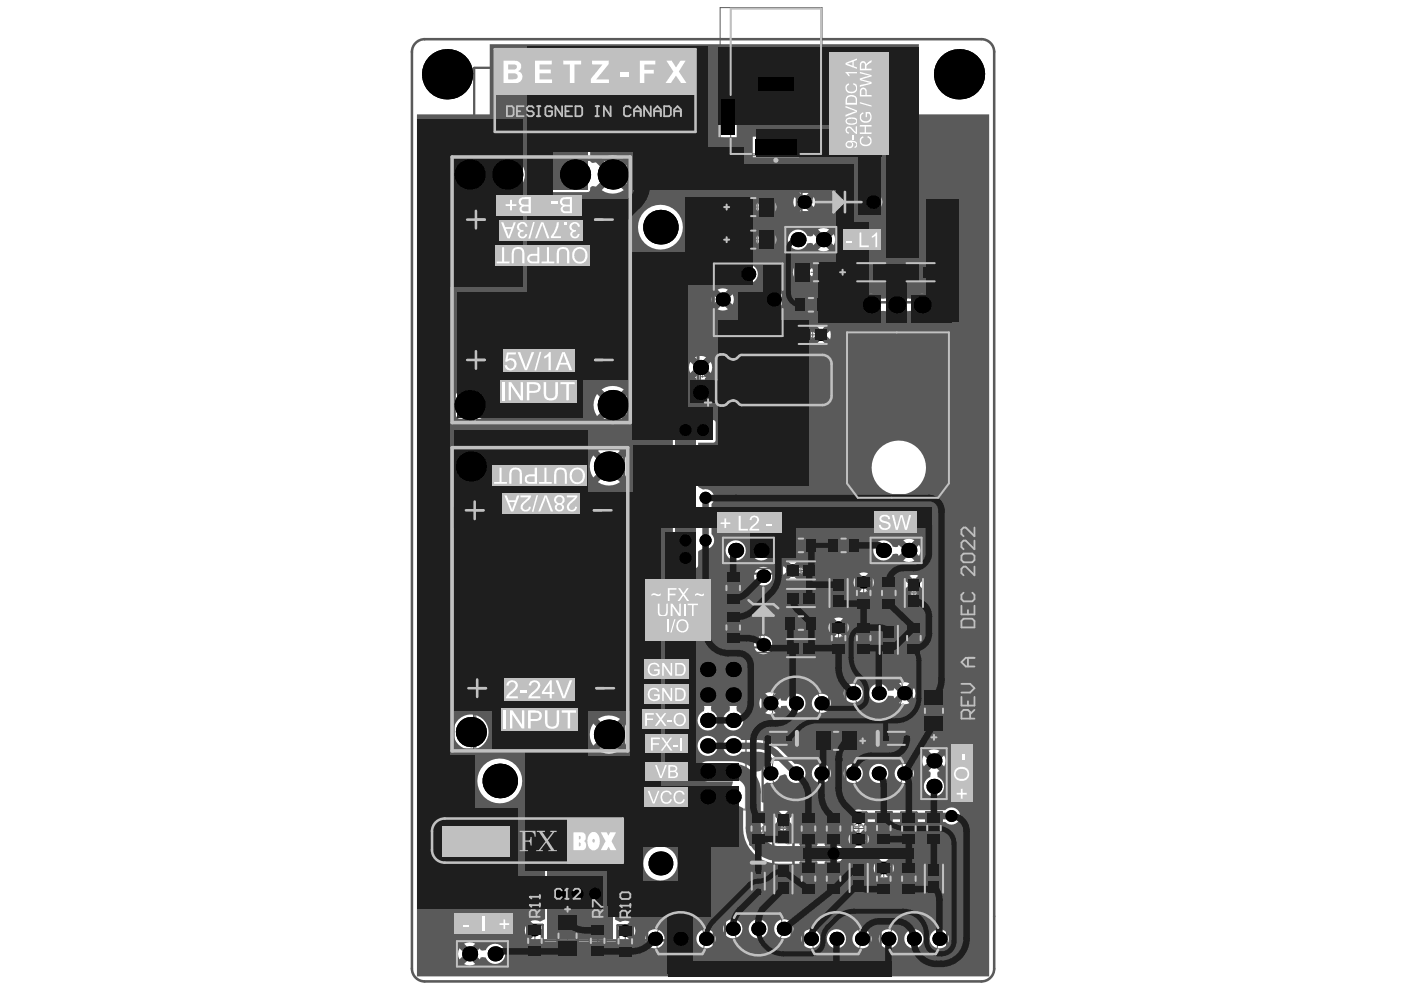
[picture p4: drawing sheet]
<svg xmlns="http://www.w3.org/2000/svg" width="297mm" height="210mm" viewBox="0 0 297 210" stroke-linecap="round" stroke-linejoin="round" font-family="sans-serif">
<path d="M121.7 106.7h2.1M122.7 105.6v2.1" fill="none" stroke="#5a5a5a" stroke-width=".21"/>
<path d="M100.3 14.3h44.8v184.7h-44.8zM100.5 24.7h44.4v164h-44.4z" fill="none" stroke="#5a5a5a" stroke-width=".43"/>
<g fill="#5a5a5a">
<path d="M121.3 107.9h.2v.4h1.2v.2h-1.2v.4h-.2z"/>
<path d="M121.7 109.2l.2-.1-.2 .4h1v.2h-1.4z"/>
<path d="M121.5 106.9h.4v.5h-.4zM122.1 106.9h.4v.4a.23 .23 0 0 1-.2 .2 .23 .23 0 0 1-.2-.3zM121.3 106.7v.5a.36 .36 0 0 0 .2 .4 .36 .36 0 0 0 .5-.1 .38 .38 0 0 0 .5 .2 .38 .38 0 0 0 .2-.5v-.5z"/>
</g>
<g fill="none" stroke="#5a5a5a" stroke-width=".21">
<path d="M152.4 1.6h21.5v31.3h-21.5zM154.6 1.8h19.1v30.8h-19.1zM163.1 24.5h2.1M164.1 23.4v2.1M158.3 50.7h2.1M158.3 43.8h2.1M159.4 42.8v2.1M159.4 49.7v2.1M169.6 40.6h15.6v4.3h-15.6zM171.6 57.6h2.1M172.6 56.5v2.2M176.4 42.8h2.1"/>
<path d="M177.4 41.7v2.1M183.3 57.6h2.1M184.3 56.5v2.2M190.7 41.8h8.5v4h-8.5zM190.7 48.7h8.5v4h-8.5zM192.6 42.3h4.7v3h-4.7zM192.6 49.2h4.7v3h-4.7zM193.7 57.6h2.1M193.9 50.7h2.1M193.9 43.8h2.1M194.8 56.5v2.2M194.9 42.8v2.1"/>
<path d="M194.9 49.7v2.1M148.2 79.3v2.2M157.2 63.4h2.2M158.3 62.4v2.1M170.5 64.5h2.1M170.9 70.9h2.1M171.6 63.4v2.2M171.9 69.8v2.1M188.7 64.5h2.1M189.7 63.4v2.2M147.2 80.4h2.1M168.4 115.4h2.1"/>
<path d="M169.5 114.3v2.2M169.5 119.6v2.2M177.4 115.4h2.1M178.5 114.3v2.2M154.1 132.8h2.1M154.1 124.4h2.1M155.1 123.4v2.1M155.1 131.7v2.2M159.3 121.4h4.3v15.6h-4.3zM160.4 129.2h2.1M161.5 128.1v2.1M168.4 137.1h2.1"/>
<path d="M168.4 131.8h2.1M168.4 126.5h2.1M168.4 120.7h2.1M169.5 125.5v2.1M169.5 130.8v2.1M169.5 136.1v2.1M176.4 125.5h2.1M176.4 135h2.1M177.4 124.4v2.1M177.4 134v2.1M181.7 125.5h2.1M181.7 135h2.1"/>
<path d="M182.7 124.4v2.1M182.7 134v2.1M187 135.4h2.1M187 125.5h2.1M188 124.4v2.1M188 134.3v2.1M192.3 125.5h2.1M192.3 135h2.1M193.3 124.4v2.1M193.3 134v2.1M161.6 154.6h6.2v3.2h-6.2zM162.9 154.9h3.6v2.7h-3.6z"/>
<path d="M163.3 148.9v.3M163.3 149.2l.3 2.4h9.6l.3-2.4M163.3 148.4h-.9v.8h.9M163.6 156.2h2.1M164.7 155.2v2.1M167.3 148.8h2.2M168.4 147.7v2.2M173.5 148.4h.9v.8h-.9M173.5 148.9v.3M175.8 156.8h2.1M176.9 155.7v2.1M180.8 146.3h-.9v.8h.9"/>
<path d="M180.8 146.3v.3M180.8 146.3l.3-2.4h9.6l.3 2.4M184.9 146.7h2.1M185.9 145.6v2.1M186.6 154.6h6.1v3.2h-6.1zM187.8 154.9h3.6v2.7h-3.6zM188.6 156.2h2.1M189.6 155.2v2.1M191 146.3h.9v.8h-.9M191 146.3v.3M196.5 150.4h2.2M197.6 149.3v2.2"/>
<path d="M159.4 175.3h2.1M160.4 174.3v2.1M163.3 163.3h-.9v.8h.9M163.3 163.3l.3-2.5h9.6l.3 2.5M163.3 163.3v.2M164.7 175.3h2.1M165.7 174.3v2.1M167.3 163.7h2.2M168.4 162.6v2.1M170 175.3h2.1M171 174.3v2.1M173.5 163.3h.9v.8h-.9"/>
<path d="M173.5 163.3v.2M175.3 175.3h2.1M176.4 174.3v2.1M180.6 175.3h2.1M180.8 163.3h-.9v.8h.9M180.8 163.3l.3-2.5h9.6l.3 2.5M180.8 163.3v.2M181.7 174.3v2.1M184.9 163.7h2.1M185.9 175.2h2.1M185.9 162.6v2.1M187 174.2v2.1"/>
<path d="M191 163.3h.9v.8h-.9M191 163.3v.2M191.2 175.3h2.1M192.3 174.3v2.1M196.5 175.2h2.2M197.6 174.2v2.1M112.1 199.1h2.1M113.2 198v2.1M119 198h2.1M120.1 197v2.1M125.4 199.1h2.1M126.4 198v2.1"/>
<path d="M131.2 199.2h2.1M132.3 198.1v2.1M138.8 198.8v.2M138.8 199l.3 2.5h9.7l.3-2.5M138.9 198.2h-.9v.8h.8M142.9 198.7h2.1M144 197.6v2.1M149.1 198.2h.9v.8h-.9M149.1 198.8v.2M155.3 196.1v.3M155.3 196.1h-.9v.8h.9M155.3 196.1l.3-2.4h9.7l.3 2.4"/>
<path d="M158.8 183.4h3.2v6.1h-3.2zM159 184.7h2.8v3.6h-2.8zM159.4 196.5h2.1M159.4 186.5h2.1M160.4 185.4v2.1M160.4 195.5v2.1M164.7 186.1h2.1M165.6 196.1h.8v.8h-.9M165.6 196.1v.3M165.7 185v2.1M170 185.9h2.1M171 184.9v2.1"/>
<path d="M171.8 199l.3 2.5h9.7l.3-2.5M171.8 198.8v.2M171.9 198.2h-.9v.8h.8M175.3 185.9h2.1M175.9 198.7h2.1M176.4 184.9v2.1M177 197.6v2.1M180.6 185.8h2.1M181.7 184.7v2.1M182.1 198.2h.9v.8h-.9M182.1 198.8v.2M185.9 185.9h2.1"/>
<path d="M187 184.9v2.1M188.2 199l.3 2.5h9.7l.3-2.5M188.2 198.8v.2M188.2 198.2h-.9v.8h.9M191.2 185.9h2.1M192.3 198.7h2.1M192.3 184.9v2.1M193.3 197.6v2.1M196.5 185.9h2.2M197.6 184.9v2.1M198.4 198.2h1v.8h-.9M198.5 198.8v.2"/>
</g>
<path d="M95.6 33.7h37.2v55.2h-36.6v-55.2M114.2 56.5v9.6M109.5 61.3h9.5M175.9 75v10.8h-28.2v-10.8h28.3v10.8h-28.3M179.1 62.4h21.8v42.9h-21.8zM95.9 95h36.1v63.6h-36.1zM109.5 127.1h9.5M114.2 122.3v9.5" fill="none" stroke="#5a5a5a" stroke-width=".54"/>
<g fill="none" stroke="#5a5a5a" stroke-width=".43">
<path d="M150.8 55.5h15v15.8h-15zM151 55.8h14.6v15.3h-14.6zM154.9 41.7h8.9v4.2h-8.9zM154.9 48.6h8.9v4.2h-8.9zM155.8 41.9h7.2v3.8h-7.2zM155.8 48.8h7.2v3.8h-7.2zM168.2 55.5h8.9v4.2h-8.9zM169 55.7h7.2v3.8h-7.2zM180.3 55.5h8.1v4.2h-8.1zM182.6 56.8h3.4v1.7h-3.4zM190.7 55.5h8.1v4.2h-8.1zM193.1 56.8h3.4v1.7h-3.4z"/>
<path d="M167.9 68.7h8.1v4.3h-8.1zM168.2 62.9h6.8v3.2h-6.8zM169.3 63.1h4.5v2.8h-4.5zM170.2 70h3.4v1.7h-3.4zM165.4 118.6h8.1v4.2h-8.1zM166.1 113.8h6.8v3.2h-6.8zM167.2 114h4.5v2.8h-4.5zM167.8 119.9h3.4v1.7h-3.4zM175.1 113.8h6.8v3.2h-6.8zM176.2 114h4.5v2.8h-4.5zM153.5 121h3.3v6.8h-3.3zM153.5 129.4h3.3v6.8h-3.3z"/>
<path d="M153.7 130.6h2.8v4.4h-2.8zM153.7 122.2h2.8v4.4h-2.8zM165.4 124.4h8.1v4.3h-8.1zM165.4 135h8.1v4.3h-8.1zM166.1 130.2h6.8v3.3h-6.8zM167.2 130.4h4.5v2.9h-4.5zM167.8 125.7h3.4v1.7h-3.4zM167.8 136.3h3.4v1.7h-3.4zM175.3 121.4h4.3v8.1h-4.3zM175.8 131.6h3.3v6.8h-3.3zM176 132.8h2.9v4.4h-2.9zM176.6 123.8h1.7v3.4h-1.7z"/>
<path d="M181.1 131.6h3.3v6.8h-3.3zM181.1 122.1h3.3v6.8h-3.3zM181.3 132.8h2.9v4.4h-2.9zM181.3 123.2h2.9v4.5h-2.9zM185.9 131.3h4.3v8.1h-4.3zM186.4 122.1h3.3v6.8h-3.3zM186.6 123.2h2.9v4.5h-2.9zM187.2 133.7h1.7v3.4h-1.7zM191.2 121.4h4.3v8.1h-4.3zM191.7 131.6h3.3v6.8h-3.3zM191.9 132.8h2.9v4.4h-2.9zM192.5 123.8h1.7v3.4h-1.7z"/>
<path d="M172.4 154.6h8.9v4.3h-8.9zM173.3 154.9h7.2v3.8h-7.2zM195.5 145.9h4.2v9h-4.2zM195.7 146.8h3.8v7.2h-3.8zM158.8 171.9h3.3v6.8h-3.3zM159 173.1h2.9v4.4h-2.9zM163.6 171.3h4.3v8.1h-4.3zM164.9 173.6h1.7v3.4h-1.7zM169.4 171.9h3.3v6.8h-3.3zM169.6 173.1h2.9v4.4h-2.9zM174.7 171.9h3.3v6.8h-3.3zM174.9 173.1h2.9v4.4h-2.9z"/>
<path d="M180 171.9h3.3v6.8h-3.3zM180.2 173.1h2.9v4.4h-2.9zM185.3 171.8h3.3v6.8h-3.3zM185.5 173h2.9v4.4h-2.9zM190.6 171.9h3.3v6.8h-3.3zM190.9 173.1h2.8v4.4h-2.8zM195.9 171.8h3.3v6.8h-3.3zM196.2 173h2.8v4.4h-2.8zM111.5 195.7h3.3v6.8h-3.3zM111.7 196.8h2.9v4.5h-2.9zM117.9 193.6h4.3v8.9h-4.3zM118.2 194.4h3.8v7.2h-3.8z"/>
<path d="M124.8 195.7h3.3v6.8h-3.3zM125 196.8h2.9v4.5h-2.9zM130.6 195.8h3.3v6.8h-3.3zM130.9 197h2.8v4.4h-2.8zM163.6 182h4.3v8.1h-4.3zM164.9 184.4h1.7v3.4h-1.7zM169.4 182.5h3.3v6.8h-3.3zM169.6 183.7h2.9v4.5h-2.9zM174.7 182.5h3.3v6.8h-3.3zM174.9 183.7h2.9v4.5h-2.9zM179.5 181.7h4.3v8.1h-4.3zM180.8 184.1h1.7v3.4h-1.7z"/>
<path d="M185.3 182.5h3.3v6.8h-3.3zM185.5 183.7h2.9v4.5h-2.9zM190.6 182.5h3.3v6.8h-3.3zM190.9 183.7h2.8v4.5h-2.8zM195.5 181.9h4.2v8.1h-4.2zM196.7 184.2h1.7v3.4h-1.7z"/>
</g>
<path d="M168.5 40.6h17.8v4.2h-17.8zM159.3 120.3h4.3v17.8h-4.3zM161.3 142.9h14.2v8.9h-14.2zM178.8 143.7h14.2v8.9h-14.2zM161.3 160.6h14.2v8.9h-14.2zM178.8 160.6h14.2v8.9h-14.2zM136.9 192.8h14.2v8.9h-14.2zM153.3 193.5h14.2v8.9h-14.2zM169.9 192.8h14.2v8.9h-14.2zM186.3 192.8h14.1v8.9h-14.1z" fill="none" stroke="#5a5a5a" stroke-width=".32"/>
<g fill="#5a5a5a">
<path d="M165.6 154.9h.9v2.7h-.9z" fill-rule="evenodd"/>
<path d="M187.8 154.9h.9v2.7h-.9z" fill-rule="evenodd"/>
<path d="M159 184.7h2.8v.8h-2.8z" fill-rule="evenodd"/>
</g>
<path d="M163.3 148.9a5.1 5.1 0 0 1 5.1-5.1 5.1 5.1 0 0 1 5.1 5.1M180.8 146.6a5.1 5.1 0 0 0 5.1 5.1 5.1 5.1 0 0 0 5.1-5.1M163.3 163.5a5.1 5.1 0 0 0 5.1 5.2 5.1 5.1 0 0 0 5.1-5.2M180.8 163.5a5.1 5.1 0 0 0 5.1 5.2 5.1 5.1 0 0 0 5.1-5.2M138.8 198.8a5.1 5.1 0 0 1 5.2-5.1 5.1 5.1 0 0 1 5.1 5.1M155.3 196.4a5.1 5.1 0 0 0 5.1 5.1 5.1 5.1 0 0 0 5.2-5.1M171.8 198.8a5.1 5.1 0 0 1 5.2-5.1 5.1 5.1 0 0 1 5.1 5.1M188.2 198.8a5.1 5.1 0 0 1 5.1-5.1 5.1 5.1 0 0 1 5.2 5.1" fill="none" stroke="#5a5a5a" stroke-width=".21"/>
<g fill="none" stroke="#5a5a5a" stroke-width=".43">
<path d="M150.8 55.5h15v15.8h-15zM154.9 41.7h8.9v4.2h-8.9zM154.9 48.6h8.9v4.2h-8.9zM168.2 55.5h8.9v4.2h-8.9zM169.6 40.6h15.6v4.3h-15.6zM180.3 55.5h8.1v4.2h-8.1zM190.7 55.5h8.1v4.2h-8.1zM147.7 75h28.2v10.8h-28.2zM167.9 68.7h8.1v4.3h-8.1zM168.2 62.9h6.8v3.2h-6.8zM165.4 118.6h8.1v4.2h-8.1zM166.1 113.8h6.8v3.2h-6.8z"/>
<path d="M175.1 113.8h6.8v3.2h-6.8zM153.5 121h3.3v6.8h-3.3zM153.5 129.4h3.3v6.8h-3.3zM159.3 121.4h4.3v15.6h-4.3zM165.4 124.4h8.1v4.3h-8.1zM165.4 135h8.1v4.3h-8.1zM166.1 130.2h6.8v3.3h-6.8zM175.3 121.4h4.3v8.1h-4.3zM175.8 131.6h3.3v6.8h-3.3zM181.1 131.6h3.3v6.8h-3.3zM181.1 122.1h3.3v6.8h-3.3zM185.9 131.3h4.3v8.1h-4.3z"/>
<path d="M186.4 122.1h3.3v6.8h-3.3zM191.2 121.4h4.3v8.1h-4.3zM191.7 131.6h3.3v6.8h-3.3zM161.4 142.9h14v8.9h-14zM172.4 154.6h8.9v4.3h-8.9zM178.9 143.7h14v8.9h-14zM195.5 145.9h4.2v9h-4.2zM158.8 171.9h3.3v6.8h-3.3zM161.4 160.7h14v8.9h-14zM163.6 171.3h4.3v8.1h-4.3zM169.4 171.9h3.3v6.8h-3.3zM174.7 171.9h3.3v6.8h-3.3z"/>
<path d="M178.9 160.7h14v8.9h-14zM180 171.9h3.3v6.8h-3.3zM185.3 171.8h3.3v6.8h-3.3zM190.6 171.9h3.3v6.8h-3.3zM195.9 171.8h3.3v6.8h-3.3zM111.5 195.7h3.3v6.8h-3.3zM117.9 193.6h4.3v8.9h-4.3zM124.8 195.7h3.3v6.8h-3.3zM130.6 195.8h3.3v6.8h-3.3zM137 192.7h14v8.9h-14zM153.4 193.6h14v8.9h-14zM163.6 182h4.3v8.1h-4.3z"/>
<path d="M169.4 182.5h3.3v6.8h-3.3zM170 192.7h14v8.9h-14zM174.7 182.5h3.3v6.8h-3.3zM179.5 181.7h4.3v8.1h-4.3zM185.3 182.5h3.3v6.8h-3.3zM186.3 192.7h14.1v8.9h-14.1zM190.6 182.5h3.3v6.8h-3.3zM195.5 181.9h4.2v8.1h-4.2z"/>
</g>
<path d="M179.1 64h21.8v40.8h-21.8z" fill="none" stroke="#5a5a5a" stroke-width=".54"/>
<g fill="#5a5a5a">
<path d="M113.6 200.8h1l-.2-.2 .2-.1 .3 .5h-1.3z"/>
<path d="M113.6 201.9h1l-.2-.3h.2l.3 .5h-1.3z"/>
<path d="M118.7 197.1l.3-.2 .1 .1a.47 .47 0 0 0-.2 .7 .47 .47 0 0 0 .7 .1 .41 .41 0 0 0 .3-.4 .41 .41 0 0 0-.4-.4l.2-.1a.67 .67 0 0 1 .2 .8 .67 .67 0 0 1-.8 .4 .67 .67 0 0 1-.4-.9z"/>
<path d="M118.7 196h1.3v.2h-1l.2 .3-.2 .1z"/>
<path d="M118.7 194.9a.72 .72 0 0 1 1.1 .4l.1 .1v-.6h.1v.9l-.5-.4a.37 .37 0 0 0-.3-.3 .37 .37 0 0 0-.4 .2l.3 .3v.1a.46 .46 0 0 1-.4-.7z"/>
<path d="M126.8 200.6l.5 .1 .7 .4v-.7h.2v.9l-1.4-.5z"/>
<path d="M148.2 78h.1a.72 .72 0 0 1 .8-.3 .72 .72 0 0 1 .5 .7l-.3 .5h-.1l-.1-.1a.5 .5 0 0 0-.1-.9 .5 .5 0 0 0-.6 .5v.3l.3 .1-.2 .1a.7 .7 0 0 1-.3-.9z"/>
<path d="M153.3 130.9h1.4v.2h-1.1l.2 .2-.2 .1z"/>
<path d="M153.4 129.6h.1v.6l.4 .1a.46 .46 0 0 1 .2-.7 .46 .46 0 0 1 .6 .3 .46 .46 0 0 1-.4 .6v-.2a.27 .27 0 0 0 .1-.5 .27 .27 0 0 0-.4 .2l.1 .4-.7-.1z"/>
<path d="M153.3 122.5h1.4v.2h-1.1l.2 .2-.2 .1z"/>
<path d="M158.2 44l.4-.1a.66 .66 0 0 1 .7 .9 .66 .66 0 0 1-1.1 .1l.1-.1a.46 .46 0 0 0 .7 .2 .46 .46 0 0 0 .1-.7v-.1a.39 .39 0 0 0-.4-.2 .39 .39 0 0 0-.4 .3h-.2z"/>
<path d="M170.9 130.4l.4-.3v1.4h-.1v-1.1l-.2 .2z"/>
<path d="M169.5 119.2l.3-.2a.49 .49 0 0 1 .8 .3l-.2 .1a.48 .48 0 0 0-.7-.1 .48 .48 0 0 0 0 .7 .41 .41 0 0 0 .5 .2 .41 .41 0 0 0 .3-.3l.1 .1a.64 .64 0 0 1-.9 .3 .64 .64 0 0 1-.2-1z"/>
<path d="M170.9 119.1l.2-.1a.44 .44 0 0 1 .6 .4 .44 .44 0 0 1-.4 .5l-.3 .3h.7v.2h-1l.4-.6a.39 .39 0 0 0 .3-.3 .39 .39 0 0 0-.1-.4l-.5 .3z"/>
<path d="M170.9 71.4l.2-.1a.68 .68 0 0 1 .8 .4 .68 .68 0 0 1-.3 .8 .68 .68 0 0 1-.9-.2l.2-.1a.5 .5 0 0 0 .9-.1 .5 .5 0 0 0-.6-.7l-.2 .1-.1 .3-.2-.1z"/>
<path d="M170.2 71.3h.2l-.1 .4-.4 .8h.6v.1h-.8z"/>
<path d="M173 63.1l.5-.3v1.3h-.2v-1l-.2 .1z"/>
<path d="M174.6 173.2h.1v.5l.4 .1a.45 .45 0 0 1 .3-.6 .45 .45 0 0 1 .6 .3 .45 .45 0 0 1-.4 .6l-.1-.2a.29 .29 0 0 0 .2-.5 .29 .29 0 0 0-.5 0 .29 .29 0 0 0 .1 .5v.1l-.7-.1z"/>
<path d="M179.8 113.8l.1-.1a.47 .47 0 0 1 .7 .3 .47 .47 0 0 1-.4 .6l-.2 .3h.6v.1h-.8l.2-.4a.44 .44 0 0 0 .4-.4 .44 .44 0 0 0-.2-.4l-.3 .3h-.1z"/>
<path d="M181 113.7h.6v.1h-.5l-.1 .4h.3a.45 .45 0 0 1 .3 .7 .45 .45 0 0 1-.8-.2l.2-.1a.29 .29 0 0 0 .4 .2 .29 .29 0 0 0 .1-.4 .29 .29 0 0 0-.4-.1l-.3 .1z"/>
<path d="M183.1 126.8l.5 .3a.33 .33 0 0 0 .4 .4 .33 .33 0 0 0 .3-.4l-.2-.1v-.2a.45 .45 0 0 1 .2 .8 .45 .45 0 0 1-.7-.2l-.3-.4v.7h-.2z"/>
<path d="M183.1 127.8l.5 .4a.39 .39 0 0 0 .3 .3 .39 .39 0 0 0 .4-.2l-.2-.2v-.3a.45 .45 0 0 1 .2 .8 .45 .45 0 0 1-.7-.2l-.3-.3v.7h-.2z"/>
<path d="M187.4 187.7h1l-.2-.3h.2l.3 .5h-1.3z"/>
<path d="M187.4 188.3l.5 .4a.36 .36 0 0 0 .3 .3 .36 .36 0 0 0 .4-.3l-.3-.2 .1-.2a.44 .44 0 0 1 .3 .5 .44 .44 0 0 1-.4 .4l-.8-.7v.7h-.1z"/>
<path d="M192.7 187.4l.2-.1 .1 .1a.28 .28 0 0 0-.2 .4 .28 .28 0 0 0 .3 .2 .28 .28 0 0 0 .2-.4h.2a.23 .23 0 0 0 .2 .3 .23 .23 0 0 0 .2-.3 .23 .23 0 0 0-.3-.2l.1-.1a.39 .39 0 0 1 .3 .4 .39 .39 0 0 1-.5 .3l-.1-.1a.43 .43 0 0 1-.6 .2 .43 .43 0 0 1-.1-.7z"/>
<path d="M193.8 125.7l.4-.2a.63 .63 0 0 1 .8 .3 .63 .63 0 0 1-.3 .9l-.1-.2a.49 .49 0 0 0 .2-.8 .49 .49 0 0 0-.8 .1 .41 .41 0 0 0-.1 .4 .41 .41 0 0 0 .3 .3v.2l-.4-.2-.1-.4z"/>
<path d="M193.7 127.3h1.1l-.2-.3h.1l.4 .5h-1.4z"/>
<path d="M198 186.2l.6-.2a.59 .59 0 0 1 .7 .4 .59 .59 0 0 1-.3 .7l-.1-.2a.45 .45 0 0 0 .2-.6 .45 .45 0 0 0-.7-.1 .41 .41 0 0 0-.3 .4 .41 .41 0 0 0 .3 .4v.2l-.4-.3z"/>
<path d="M195.8 173.3a.49 .49 0 0 1 .8 .1l.4 .3v-.7h.2v1l-.6-.5a.31 .31 0 0 0-.4-.3 .31 .31 0 0 0-.2 .5h.2v.3a.52 .52 0 0 1-.4-.7z"/>
<path d="M158.2 50.9l.4-.2 .5 .2a.65 .65 0 0 1 .1 1 .65 .65 0 0 1-1-.2h.1a.46 .46 0 0 0 .7 .2 .46 .46 0 0 0 .1-.7v-.1a.39 .39 0 0 0-.4-.2 .39 .39 0 0 0-.4 .3h-.2z"/>
<path d="M157.1 50.9h.1a.44 .44 0 0 1 .8 .2h-.2a.29 .29 0 0 0-.4-.2 .29 .29 0 0 0-.2 .4 .29 .29 0 0 0 .4 .2l.4-.1-.2 .7h-.7v-.2h.6v-.3a.45 .45 0 0 1-.5-.1 .45 .45 0 0 1-.1-.6z"/>
<path d="M160.8 176.6l.4 .3a.42 .42 0 0 0 .4 .4 .42 .42 0 0 0 .4-.2v-.2l-.3-.1 .1-.1a.45 .45 0 0 1 .4 .4 .45 .45 0 0 1-.4 .4 .45 .45 0 0 1-.5-.3l-.3-.3v.6h-.2z"/>
<path d="M160.8 178.2h1l-.1-.3 .1-.1 .4 .5h-1.4z"/>
<path d="M166.2 175.6l.3-.2a.65 .65 0 0 1 .9 .3 .65 .65 0 0 1-.3 .8v-.2a.49 .49 0 0 0 0-.7 .49 .49 0 0 0-.7 .1 .42 .42 0 0 0 .2 .7l-.1 .1a.69 .69 0 0 1-.3-.9z"/>
<path d="M166.1 177.1h1.1l-.2-.2 .1-.1 .4 .6h-1.4z"/>
<path d="M170.3 166.9h.9l-.2 .5a.39 .39 0 0 0-.5 .3 .39 .39 0 0 0 .3 .4l.4-.2a.42 .42 0 0 1-.6 .4 .42 .42 0 0 1-.1-.8l.5-.4h-.7z"/>
<path d="M171.6 42l.4-.3v1.3h-.1v-1l-.3 .2z"/>
<path d="M181 133a.69 .69 0 0 1 1 .4l.1 .2v-.7h.2v.9l-.6-.5a.3 .3 0 0 0-.3-.3 .3 .3 0 0 0-.3 .4l.3 .2-.1 .1a.44 .44 0 0 1-.3-.7z"/>
<path d="M187.4 177h1l-.2-.3h.2l.3 .5h-1.3z"/>
<path d="M187.9 167.1h.1a.42 .42 0 0 1 .4-.2 .42 .42 0 0 1 .3 .4h-.2a.28 .28 0 0 0-.3-.3 .28 .28 0 0 0-.2 .4 .28 .28 0 0 0 .4 .1v.2a.22 .22 0 0 0-.3 .2 .22 .22 0 0 0 .2 .2 .22 .22 0 0 0 .2-.2l.2 .1a.37 .37 0 0 1-.5 .3 .37 .37 0 0 1-.1-.6l-.3-.2z"/>
<path d="M188.3 149.9h.2v.4l-.4 .8h.6v.2h-.9l.4-.7z"/>
<path d="M188.4 135.7l.3-.2 .4-.1a.59 .59 0 0 1 .7 .5 .59 .59 0 0 1-.4 .7v-.2a.49 .49 0 0 0 0-.8 .49 .49 0 0 0-.8 .3v.4l.3 .1-.1 .2a.65 .65 0 0 1-.4-.9z"/>
<path d="M188.4 137.2h1.1l-.3-.3h.3l.3 .5h-1.4z"/>
<path d="M188.5 137.9l.3-.1v.2a.3 .3 0 0 0-.2 .4 .3 .3 0 0 0 .4 .1 .3 .3 0 0 0 0-.5v-.1l.7 .1v.7h-.1v-.6l-.4-.1a.47 .47 0 0 1-.1 .6 .47 .47 0 0 1-.6 0 .47 .47 0 0 1 0-.7z"/>
<path d="M193.7 136.8h1.1l-.2-.3h.1l.4 .4h-1.4z"/>
<path d="M193.7 137.6l.8 .2 .4 .3v-.7h.2v.9l-1.4-.5z"/>
<path d="M197.6 150.7l.1-.1a.67 .67 0 0 1 1-.1 .67 .67 0 0 1 0 1l-.2-.1a.51 .51 0 0 0-.1-.8 .51 .51 0 0 0-.7 .5l.1 .2 .2 .1v.2a.65 .65 0 0 1-.4-.9z"/>
<path d="M197.6 152.2h1l-.2-.3h.2l.4 .5h-1.4z"/>
<path d="M132.7 200.9h1l-.2-.2 .2-.1 .3 .5h-1.3z"/>
<path d="M174.6 184h1.3v.2h-1.1l.3 .3h-.2z"/>
<path d="M174.6 182.9l.1-.1 .5 .1a.42 .42 0 0 1 .7 .1 .42 .42 0 0 1-.4 .6v-.2a.28 .28 0 0 0 .3-.3 .28 .28 0 0 0-.4-.2 .28 .28 0 0 0-.1 .4l-.2-.1a.23 .23 0 0 0-.2-.3 .23 .23 0 0 0-.2 .3 .23 .23 0 0 0 .3 .2l-.1 .2a.48 .48 0 0 1-.3-.7z"/>
<path d="M174.2 194.1h.8v.2h-.6l-.1 .3a.46 .46 0 0 1 .7 .3 .46 .46 0 0 1-.3 .6 .46 .46 0 0 1-.6-.4h.1a.29 .29 0 0 0 .5 .2 .29 .29 0 0 0 .1-.5 .29 .29 0 0 0-.5 0h-.2z"/>
<path d="M160.4 134.4h.1v.5l.4 .1v-.2a.45 .45 0 0 1 .3-.5 .45 .45 0 0 1 .5 .3 .45 .45 0 0 1-.3 .6v-.2a.29 .29 0 0 0 .1-.4 .29 .29 0 0 0-.4-.1 .29 .29 0 0 0-.1 .4l.1 .3-.7-.2z"/>
<path d="M168.3 127.1h.1a.65 .65 0 0 1 .9 .1 .65 .65 0 0 1-.1 .9 .65 .65 0 0 1-.9-.1l.1-.1a.49 .49 0 0 0 .8 .1 .49 .49 0 0 0-.1-.7 .39 .39 0 0 0-.4-.2 .39 .39 0 0 0-.3 .3h-.2z"/>
<path d="M167.5 127h.1v1l.3-.2-.3 .5h-.1z"/>
<path d="M172.7 56.5h.1a.55 .55 0 0 1 1 .1l-.2 .1a.47 .47 0 0 0-.7-.2 .47 .47 0 0 0-.1 .7 .45 .45 0 0 0 .4 .3 .45 .45 0 0 0 .5-.3h.1v.2a.69 .69 0 0 1-1 .1 .69 .69 0 0 1-.1-1z"/>
<path d="M174 56.5a.37 .37 0 0 1 .6-.2 .37 .37 0 0 1 0 .6 .43 .43 0 0 1 0 .7 .43 .43 0 0 1-.6-.3h.1a.28 .28 0 0 0 .4 .2 .28 .28 0 0 0 .2-.3 .28 .28 0 0 0-.4-.2v-.2a.25 .25 0 0 0 .3-.1 .25 .25 0 0 0-.2-.3 .25 .25 0 0 0-.3 .2h-.1z"/>
<path d="M190.6 194.4l.5-.3v1.4h-.2v-1.1l-.3 .2z"/>
<path d="M182.1 186.1a.65 .65 0 0 1 1.1-.2 .65 .65 0 0 1-.2 1v-.1a.47 .47 0 0 0 .2-.7 .47 .47 0 0 0-.8-.1 .42 .42 0 0 0-.2 .4 .42 .42 0 0 0 .3 .4l-.1 .2-.1-.1a.58 .58 0 0 1-.2-.8z"/>
<path d="M182 187.6h1.1l-.2-.3h.2l.3 .5h-1.4z"/>
<path d="M182.1 188.3l.3-.1v.1a.29 .29 0 0 0-.2 .4 .29 .29 0 0 0 .3 .2 .29 .29 0 0 0 .2-.3v-.1l.1 .1a.24 .24 0 0 0 .2 .3 .24 .24 0 0 0 .3-.2 .24 .24 0 0 0-.3-.3v-.2a.36 .36 0 0 1 .4 .5 .36 .36 0 0 1-.6 .1 .43 .43 0 0 1-.7 .1 .43 .43 0 0 1 0-.6z"/>
<path d="M176.9 155.7a.62 .62 0 0 1 1.1 .1l-.1 .1-.2-.3a.53 .53 0 0 0-.6 .5 .53 .53 0 0 0 .6 .5l.2-.3h.2l-.3 .5-.6-.1a.81 .81 0 0 1-.3-1z"/>
<path d="M177.9 125.7l.6-.2a.59 .59 0 0 1 .6 .4 .59 .59 0 0 1-.3 .8l-.1-.2a.49 .49 0 0 0 .1-.8 .49 .49 0 0 0-.8 .1 .36 .36 0 0 0-.1 .4 .36 .36 0 0 0 .3 .3v.2h-.1a.62 .62 0 0 1-.2-1z"/>
<path d="M177.8 127.3h1l-.1-.2 .1-.1 .4 .5h-1.4z"/>
<path d="M177.8 128.1l.6 .1 .6 .4v-.7h.1v.9l-.8-.4-.5-.1z"/>
<path d="M183.2 58.2l.4-.2a.67 .67 0 0 1 .7 .5 .67 .67 0 0 1-.4 .8 .67 .67 0 0 1-.8-.3h.2a.49 .49 0 0 0 .8 0 .49 .49 0 0 0-.1-.7 .41 .41 0 0 0-.5-.1 .41 .41 0 0 0-.2 .3h-.2z"/>
<path d="M182.1 58h.8l-.3 .6a.39 .39 0 0 0-.3 .3 .39 .39 0 0 0 .1 .4l.5-.3a.45 .45 0 0 1-.4 .4 .45 .45 0 0 1-.5-.4 .45 .45 0 0 1 .4-.5l.3-.3h-.6z"/>
<path d="M194.9 56h.1a.56 .56 0 0 1 .5-.2 .56 .56 0 0 1 .4 .4l-.1 .1a.47 .47 0 0 0-.7-.2 .47 .47 0 0 0-.1 .7 .43 .43 0 0 0 .4 .3 .43 .43 0 0 0 .4-.3h.1a.67 .67 0 0 1-1 .3 .67 .67 0 0 1 0-1.1z"/>
<path d="M196.2 56.2l.5-.3v1.3h-.1v-1l-.3 .2z"/>
<path d="M163.9 185.2l.4-.3 .1 .2-.3 .2a.53 .53 0 0 0 .5 .6 .53 .53 0 0 0 .5-.6l-.3-.2 .1-.2 .3 .2 .1 .5a.7 .7 0 0 1-.9 .5 .7 .7 0 0 1-.5-.9z"/>
<path d="M163.9 184.1h1.4v.2h-1l.1 .3h-.1z"/>
<path d="M163.9 183.1h1.4v.1h-1l.1 .3-.1 .1z"/>
<path d="M168.3 137.8l.2-.2a.68 .68 0 0 1 .9 .5 .68 .68 0 0 1-.6 .8l-.5-.2 .1-.2a.51 .51 0 0 0 .9 0 .51 .51 0 0 0-.4-.8l-.4 .1-.1 .2h-.2z"/>
<path d="M167.5 137.6h.1v1l.3-.2v.2l-.3 .3h-.1z"/>
<path d="M167.2 115.8h1l-.2 .4-.3 .2a.36 .36 0 0 0-.2 .3 .36 .36 0 0 0 .2 .4l.4-.3a.43 .43 0 0 1-.4 .4 .43 .43 0 0 1-.5-.3 .43 .43 0 0 1 .4-.5l.3-.4h-.7z"/>
<path d="M177.8 136.3l.5 .4a.39 .39 0 0 0 .3 .3 .39 .39 0 0 0 .4-.2l-.1-.2-.2-.1 .1-.1a.45 .45 0 0 1 .3 .7 .45 .45 0 0 1-.8-.2l-.3-.3v.6h-.2z"/>
<path d="M177.8 137.6l.3-.2 .1 .2a.26 .26 0 0 0-.2 .3 .26 .26 0 0 0 .3 .2 .26 .26 0 0 0 .2-.3h.1a.23 .23 0 0 0 .1 .2 .23 .23 0 0 0 .3-.2 .23 .23 0 0 0-.2-.2v-.2a.38 .38 0 0 1 .4 .6 .38 .38 0 0 1-.7 0 .41 .41 0 0 1-.6 .2 .41 .41 0 0 1-.1-.6z"/>
<path d="M186.2 123.6h1.4v.1h-1.1l.3 .4h-.3z"/>
<path d="M158.3 61.7h.1l.5 1.2 .5-1.2h.1l-.5 1.4h-.2z"/>
<path d="M161.1 62.1l.5-.4v1.4h-.1v-1.1l-.4 .2z"/>
<path d="M114.3 199.3v.4a.22 .22 0 0 0 .2 .3 .22 .22 0 0 0 .2-.3v-.4zM113.6 199.1h1.3v.6a.38 .38 0 0 1-.3 .5 .38 .38 0 0 1-.4-.4l-.6 .5v-.2l.6-.5v-.3h-.6z"/>
<path d="M127.6 199.3v.6l.3 .1 .1-.7zM126.8 199.1h1.4v.6a.38 .38 0 0 1-.3 .5 .38 .38 0 0 1-.5-.4l-.6 .5v-.2l.6-.5v-.3h-.6z"/>
<path d="M139.9 194.4l-.1 .3a.48 .48 0 0 0 .2 .5 .48 .48 0 0 0 .5 .1l-.2-.1v-.1a.33 .33 0 0 0 .5-.1 .33 .33 0 0 0-.1-.5 .49 .49 0 0 0-.8-.1zM139.7 194.3h.1a.67 .67 0 0 1 1 0 .67 .67 0 0 1-.1 1l.3 .2-.1 .1-.4-.2a.7 .7 0 0 1-.8-.2 .7 .7 0 0 1 0-.9z"/>
<path d="M141.6 194.4l-.4 .6h.4zM141.7 194.1h.1v.9h.2v.1h-.2v.4h-.2v-.4h-.6z"/>
<path d="M148.7 79.2v.4h.6zM148.5 79l1 .8h-.8v.1l-.5-.1v-.2h.3z"/>
<path d="M153.5 132v.6h.4v-.6zM153.4 131.9a.38 .38 0 0 1 .4-.2 .38 .38 0 0 1 .3 .4l.6-.5v.2l-.6 .5v.3h.6v.2h-1.4z"/>
<path d="M153.5 123.6v.7h.4v-.7zM153.4 123.5a.38 .38 0 0 1 .4-.1 .38 .38 0 0 1 .3 .3l.6-.4v.2l-.6 .5v.3h.6v.1h-1.4z"/>
<path d="M153.5 121.6a.2 .2 0 0 0 .4 0 .2 .2 0 0 0-.4 0zM154 121.7a.3 .3 0 0 0 .6 0 .3 .3 0 0 0-.6 0zM153.4 121.4l.4-.1 .2 .1a.4 .4 0 0 1 .6-.1 .4 .4 0 0 1 0 .6 .4 .4 0 0 1-.6-.1 .37 .37 0 0 1-.6 .1 .37 .37 0 0 1 0-.5z"/>
<path d="M157.1 44a.57 .57 0 0 1 .8 .1 .57 .57 0 0 1 0 .8 .41 .41 0 0 1-.4 .3 .41 .41 0 0 1-.4-.3h.2a.32 .32 0 0 0 .4 .1 .32 .32 0 0 0 .1-.4 .42 .42 0 0 1-.6 0 .42 .42 0 0 1-.1-.6zM157.2 44.3a.3 .3 0 0 0 .6 0 .3 .3 0 0 0-.6 0z"/>
<path d="M163.7 200l-.1 .4a.5 .5 0 0 0 .7 .5 .5 .5 0 0 0 .1-.8l-.2-.2h-.3l.1 .2zM163.5 199.7l.3 .1a.71 .71 0 0 1 1 .6 .71 .71 0 0 1-1 .7 .71 .71 0 0 1-.2-1.2l-.2-.1z"/>
<path d="M162.4 200a.53 .53 0 0 1 .8 0 .53 .53 0 0 1 0 .7 .41 .41 0 0 1-.4 .5 .41 .41 0 0 1-.4-.4h.1a.32 .32 0 0 0 .5 .1 .32 .32 0 0 0 .1-.4 .43 .43 0 0 1-.6 .1 .43 .43 0 0 1-.1-.6zM162.5 200.2a.3 .3 0 0 0 .6 0 .3 .3 0 0 0-.6 0z"/>
<path d="M172.2 186.1v.4a.23 .23 0 0 0 .2 .3 .23 .23 0 0 0 .2-.2v-.5zM171.4 186h1.4v.6a.38 .38 0 0 1-.3 .4 .38 .38 0 0 1-.5-.3l-.6 .5v-.3l.6-.4v-.4h-.6z"/>
<path d="M172.1 187.7a.29 .29 0 0 0 .5 0 .29 .29 0 0 0-.5 0zM171.4 187.4l.3-.1 .1 .1a.31 .31 0 0 0-.2 .5 .31 .31 0 0 0 .4 .1 .45 .45 0 0 1 .2-.7 .45 .45 0 0 1 .6 .3 .45 .45 0 0 1-.5 .5h-.2a.53 .53 0 0 1-.6-.1 .53 .53 0 0 1-.1-.6z"/>
<path d="M169.6 130.3v.4h.4a.23 .23 0 0 0 .3-.2 .23 .23 0 0 0-.3-.2zM169.4 130.1h.6a.39 .39 0 0 1 .5 .3 .39 .39 0 0 1-.4 .5l.5 .6h-.2l-.5-.6h-.3v.6h-.2z"/>
<path d="M172 130.5a.27 .27 0 0 0 .5 0 .27 .27 0 0 0-.5 0zM171.8 130.3a.54 .54 0 0 1 .8 0 .54 .54 0 0 1 0 .7 .41 .41 0 0 1-.3 .5 .41 .41 0 0 1-.5-.4h.2a.3 .3 0 0 0 .4 .2 .3 .3 0 0 0 .1-.4v-.1a.43 .43 0 0 1-.6 .1 .43 .43 0 0 1-.1-.6z"/>
<path d="M172.1 119.2l-.1 .6a.28 .28 0 0 0 .3 .4 .28 .28 0 0 0 .2-.4 .38 .38 0 0 0 0-.5 .38 .38 0 0 0-.4-.1zM172 119.1a.59 .59 0 0 1 .7 .1 .59 .59 0 0 1 0 .8 .46 .46 0 0 1-.6 .3 .46 .46 0 0 1-.3-.6z"/>
<path d="M171.7 62.9v.5h.4a.25 .25 0 0 0 .4-.3 .24 .24 0 0 0-.4-.2zM171.6 62.8h.6a.38 .38 0 0 1 .4 .3 .38 .38 0 0 1-.3 .4l.4 .6h-.2l-.4-.6h-.4v.6h-.1z"/>
<path d="M174.7 174.6v.5h.5v-.5l-.2-.2zM174.6 174.4a.4 .4 0 0 1 .5-.1 .4 .4 0 0 1 .2 .4l.6-.5v.2l-.6 .4v.3h.6v.3h-1.3z"/>
<path d="M180.1 174.5l-.1 .6h.5v-.5zM179.9 174.4a.37 .37 0 0 1 .5-.1 .37 .37 0 0 1 .2 .4l.7-.5v.2l-.7 .5v.2h.7v.3h-1.4z"/>
<path d="M180.1 173.5l.7 .5v-.5zM179.9 173.4h.9v-.2h.1v.2h.4v.1h-.4v.6h-.1z"/>
<path d="M178.6 113.8v.5h.5a.23 .23 0 0 0 .3-.2 .23 .23 0 0 0-.3-.3zM178.5 113.7h.6a.38 .38 0 0 1 .4 .3 .38 .38 0 0 1-.3 .4l.4 .6h-.2l-.4-.6h-.4v.6h-.1z"/>
<path d="M183.9 125.7v.4a.23 .23 0 0 0 .1 .3 .23 .23 0 0 0 .3-.3v-.4zM183.1 125.5h1.3v.6a.38 .38 0 0 1-.3 .5 .38 .38 0 0 1-.4-.4l-.6 .5v-.2l.6-.4v-.4h-.6z"/>
<path d="M188.1 186.1v.4a.23 .23 0 0 0 .2 .3 .23 .23 0 0 0 .2-.2v-.5zM187.4 186h1.3v.6a.39 .39 0 0 1-.3 .5 .39 .39 0 0 1-.4-.4l-.6 .5v-.3l.6-.4v-.4h-.6z"/>
<path d="M193.4 186.1v.4a.25 .25 0 0 0 .2 .3 .25 .25 0 0 0 .3-.2v-.5zM192.6 186h1.4v.6a.38 .38 0 0 1-.3 .4 .38 .38 0 0 1-.5-.3l-.6 .5v-.3l.6-.4v-.4h-.6z"/>
<path d="M193.8 128l.7-.1a.45 .45 0 0 1 .6 .3 .45 .45 0 0 1-.4 .6v-.2a.3 .3 0 0 0 .2-.4 .3 .3 0 0 0-.4-.1h-.1a.45 .45 0 0 1 0 .6 .45 .45 0 0 1-.7-.1 .45 .45 0 0 1 .1-.6zM193.9 128.4a.31 .31 0 0 0 .6 0 .31 .31 0 0 0-.6 0z"/>
<path d="M198.8 187.8a.2 .2 0 0 0 .4 0 .2 .2 0 0 0-.4 0zM198.1 187.8a.28 .28 0 0 0 .5 0 .28 .28 0 0 0-.5 0zM198 187.5a.42 .42 0 0 1 .7 0 .36 .36 0 0 1 .6 .1 .36 .36 0 0 1-.1 .5 .36 .36 0 0 1-.5-.1 .43 .43 0 0 1-.6 .1 .43 .43 0 0 1-.1-.6z"/>
<path d="M196 174.4l-.1 .6h.5v-.6zM195.8 174.3h.1a.34 .34 0 0 1 .4-.1 .34 .34 0 0 1 .2 .4l.7-.5v.2l-.6 .4v.3h.6v.3h-1.4z"/>
<path d="M161.6 175.5v.5a.22 .22 0 0 0 .2 .2 .22 .22 0 0 0 .2-.2v-.5zM160.8 175.4h1.4v.6a.38 .38 0 0 1-.4 .4 .38 .38 0 0 1-.4-.3l-.6 .4v-.2l.6-.5v-.3h-.6z"/>
<path d="M166.8 178.2a.29 .29 0 0 0 .5 0 .29 .29 0 0 0-.5 0zM166.2 177.9l.2-.1v.1a.3 .3 0 0 0-.1 .5 .3 .3 0 0 0 .4 .1h.1a.41 .41 0 0 1 0-.7 .41 .41 0 0 1 .6 .2 .41 .41 0 0 1-.3 .6h-.3a.53 .53 0 0 1-.6-.1 .53 .53 0 0 1 0-.6z"/>
<path d="M172.2 175.5v.5a.22 .22 0 0 0 .2 .2 .22 .22 0 0 0 .2-.2v-.5zM171.4 175.4h1.4v.6a.38 .38 0 0 1-.3 .4 .38 .38 0 0 1-.5-.3l-.6 .4v-.2l.6-.5v-.3h-.6z"/>
<path d="M171.4 176.9l.3-.2h.6a.44 .44 0 0 1 .5 .3 .44 .44 0 0 1-.3 .5l-.1-.1a.28 .28 0 0 0 .2-.4 .28 .28 0 0 0-.5-.1 .42 .42 0 0 1-.3 .6 .42 .42 0 0 1-.4-.6zM171.6 177.1a.3 .3 0 0 0 .5 0 .3 .3 0 0 0-.5 0z"/>
<path d="M171.6 167.3v.2a.51 .51 0 0 0 .7 .6 .51 .51 0 0 0 0-.9l-.5-.1 .2 .1v.1l-.2-.1zM171.4 166.8l.4 .2a.69 .69 0 0 1 1 .6 .69 .69 0 0 1-1 .6 .69 .69 0 0 1-.2-1.1l-.3-.1z"/>
<path d="M170.3 41.9v1h.3a.52 .52 0 0 0 .5-.6 .52 .52 0 0 0-.5-.4zM170.1 41.7h.8l.3 .3v.6l-.2 .4h-.9z"/>
<path d="M181.1 134.3v.5h.4v-.3a.24 .24 0 0 0-.1-.4 .24 .24 0 0 0-.3 .2zM181 134.1a.39 .39 0 0 1 .4-.1 .39 .39 0 0 1 .3 .4l.6-.5v.2l-.6 .4v.3h.6v.3h-1.4z"/>
<path d="M181.2 132l-.1 .2a.48 .48 0 0 0 .7 .3 .32 .32 0 0 0 .4-.4 .32 .32 0 0 0-.6-.1zM181 132l.6-.2a.49 .49 0 0 1 .7 .4 .49 .49 0 0 1-.7 .5 .51 .51 0 0 1-.5-.1 .51 .51 0 0 1-.1-.6z"/>
<path d="M188.1 175.4l.1 .7h.3v-.7zM187.4 175.3h1.3v.5a.38 .38 0 0 1-.3 .5 .38 .38 0 0 1-.4-.3l-.6 .4v-.2l.6-.4v-.4h-.6z"/>
<path d="M187.8 177.7v.4h.6zM187.7 177.5l1 .8h-.9v.2h-.1v-.2h-.3v-.2h.3z"/>
<path d="M189.1 167.3a.52 .52 0 0 0 .2 .7 .52 .52 0 0 0 .7-.2 .52 .52 0 0 0-.2-.7h-.4l.2 .1-.1 .1-.2-.1zM188.9 166.8l.4 .2a.69 .69 0 0 1 1 .5 .69 .69 0 0 1-.9 .7 .69 .69 0 0 1-.3-1.1l-.2-.1z"/>
<path d="M189.1 150.3v.1a.51 .51 0 0 0 .2 .7 .51 .51 0 0 0 .7-.3 .51 .51 0 0 0-.3-.7h-.3l.2 .1-.1 .1-.2-.1zM188.9 149.8l.4 .2a.67 .67 0 0 1 .9 .4 .67 .67 0 0 1-.5 .8 .67 .67 0 0 1-.8-.5l.2-.6-.2-.1z"/>
<path d="M193.4 175.5v.5a.24 .24 0 0 0 .2 .2 .24 .24 0 0 0 .3-.2v-.5zM192.6 175.4h1.4v.6a.38 .38 0 0 1-.3 .4 .38 .38 0 0 1-.5-.3l-.6 .4v-.2l.6-.4v-.4h-.6z"/>
<path d="M193.5 177.1a.22 .22 0 0 0 .4 0 .22 .22 0 0 0-.4 0zM192.8 177.1a.3 .3 0 0 0 .5 0 .3 .3 0 0 0-.5 0zM192.7 176.8a.4 .4 0 0 1 .7 .1 .35 .35 0 0 1 .5-.1 .35 .35 0 0 1 0 .6 .35 .35 0 0 1-.5-.1l-.1 .1a.42 .42 0 0 1-.6 0 .42 .42 0 0 1 0-.6z"/>
<path d="M194.5 135.2v.5a.22 .22 0 0 0 .2 .2 .22 .22 0 0 0 .2-.2v-.5zM193.7 135.1h1.4v.6a.38 .38 0 0 1-.3 .4 .38 .38 0 0 1-.5-.3l-.6 .4v-.2l.6-.4v-.4h-.6z"/>
<path d="M197.7 153.1a.38 .38 0 0 0 .1 .5 .38 .38 0 0 0 .5-.1 .32 .32 0 0 0 .5-.2 .32 .32 0 0 0-.5-.3zM197.7 152.9l.6-.1a.49 .49 0 0 1 .6 .6 .49 .49 0 0 1-.8 .3 .47 .47 0 0 1-.5-.2 .47 .47 0 0 1 .1-.6z"/>
<path d="M133.4 199.4v.4a.22 .22 0 0 0 .2 .3 .22 .22 0 0 0 .2-.3v-.4zM132.7 199.2h1.3v.6a.38 .38 0 0 1-.3 .5 .38 .38 0 0 1-.5-.4l-.5 .5v-.2l.5-.4v-.4h-.5z"/>
<path d="M132.8 201.9a.61 .61 0 0 0 .5 .4 .61 .61 0 0 0 .6-.4l-.2-.1h-.7zM132.7 201.8l.2-.2 .5-.1a.49 .49 0 0 1 .6 .6 .49 .49 0 0 1-.7 .4 .52 .52 0 0 1-.6-.7z"/>
<path d="M174.7 185.2v.6h.5v-.6l-.1-.1zM174.6 185a.41 .41 0 0 1 .5-.1 .41 .41 0 0 1 .2 .4l.6-.6v.3l-.6 .4v.4h.6v.2h-1.3z"/>
<path d="M172.9 194.4l-.1 .2a.48 .48 0 0 0 .1 .6 .48 .48 0 0 0 .5 0l-.1-.1a.35 .35 0 0 0 .5-.2 .35 .35 0 0 0-.1-.4 .44 .44 0 0 0-.8-.1zM172.7 194.4l.1-.1a.67 .67 0 0 1 1 0 .67 .67 0 0 1-.1 1l.3 .2-.1 .1-.4-.1a.74 .74 0 0 1-.8-.3 .74 .74 0 0 1 0-.8z"/>
<path d="M164.3 144.5v.1a.51 .51 0 0 0 0 .6 .51 .51 0 0 0 .6 .2h-.2l.1-.2a.34 .34 0 0 0 .4-.1 .34 .34 0 0 0-.1-.4 .45 .45 0 0 0-.8-.2zM164.1 144.5h.1a.68 .68 0 0 1 1-.1 .68 .68 0 0 1-.1 1.1l.2 .1v.1l-1.1-.2-.1-.4z"/>
<path d="M165.8 144.6a.21 .21 0 0 0 .4 0 .21 .21 0 0 0-.4 0zM165.7 145.2a.3 .3 0 0 0 .6 0 .3 .3 0 0 0-.6 0zM165.6 144.4a.37 .37 0 0 1 .6-.1 .37 .37 0 0 1 0 .6 .4 .4 0 0 1 .1 .6 .4 .4 0 0 1-.6 0 .4 .4 0 0 1 .1-.6l-.2-.2z"/>
<path d="M160.6 135.7l-.1 .6h1.1v-.3a.55 .55 0 0 0-.4-.5 .55 .55 0 0 0-.6 .2zM160.4 135.6l.4-.2h.7l.2 .4v.7h-1.3z"/>
<path d="M166.3 128a.25 .25 0 0 0 .5 0 .25 .25 0 0 0-.5 0zM166.3 127.4a.27 .27 0 0 0 .5 0 .27 .27 0 0 0-.5 0zM166.2 127.1a.43 .43 0 0 1 .7-.1 .43 .43 0 0 1-.1 .7 .36 .36 0 0 1 0 .5 .36 .36 0 0 1-.5 0 .36 .36 0 0 1 .1-.5l-.2-.1z"/>
<path d="M189.2 194.4v.2a.5 .5 0 0 0 .1 .6 .5 .5 0 0 0 .5 .1l-.1-.1v-.1a.29 .29 0 0 0 .4-.1 .29 .29 0 0 0 0-.4 .47 .47 0 0 0-.3-.4 .47 .47 0 0 0-.6 .2zM189.2 194.2l.5-.1a.79 .79 0 0 1 .4 1.2l.2 .2v.1l-.2-.2-.4 .1a.68 .68 0 0 1-.7-1z"/>
<path d="M178.4 155.9a.27 .27 0 0 0 .5 0 .27 .27 0 0 0-.5 0zM178.2 155.6a.56 .56 0 0 1 .8 0 .56 .56 0 0 1 .1 .7 .43 .43 0 0 1-.4 .5 .43 .43 0 0 1-.5-.4h.2a.29 .29 0 0 0 .4 .2 .29 .29 0 0 0 .1-.4v-.1a.43 .43 0 0 1-.6 .2 .43 .43 0 0 1-.1-.7z"/>
<path d="M166.5 138v.7l.4-.7zM166.3 137.6h.2v.3h.6l-.7 1h-.1v-.9h-.2l.2-.1z"/>
<path d="M168.5 116.7l.1 .3h.6v-.4zM168.2 115.8h.3l.4 .6h.3v-.6h.2v1.4h-.6a.39 .39 0 0 1-.5-.4 .39 .39 0 0 1 .4-.4z"/>
<path d="M166.5 116.3v.6l.5-.6zM166.4 115.8h.1v.4h.6l-.6 1h-.1v-.9h-.2v-.1h.2z"/>
<path d="M178.6 135.2v.5a.22 .22 0 0 0 .2 .2 .22 .22 0 0 0 .2-.2v-.5zM177.8 135.1h1.4v.6a.38 .38 0 0 1-.4 .4 .38 .38 0 0 1-.4-.3l-.6 .4v-.2l.6-.5v-.3h-.6z"/>
<path d="M186.4 124.7v.6h.5l-.1-.6zM186.3 124.5h.1a.38 .38 0 0 1 .4 0 .38 .38 0 0 1 .2 .3l.6-.5v.3l-.6 .5v.2h.6v.2h-1.4z"/>
<path d="M186.3 122.5l.3-.2-.1 .2a.33 .33 0 0 0 0 .4 .33 .33 0 0 0 .4 .1 .43 .43 0 0 1 .1-.7 .43 .43 0 0 1 .6 .2 .43 .43 0 0 1-.3 .6l-.4 .1a.54 .54 0 0 1-.6-.7zM186.9 122.7a.28 .28 0 0 0 .5 0 .28 .28 0 0 0-.5 0z"/>
<path d="M159.8 61.8v.5h.5a.24 .24 0 0 0 .3-.2 .24 .24 0 0 0-.3-.3zM159.7 61.7h.6a.38 .38 0 0 1 .5 .3 .38 .38 0 0 1-.4 .4l.5 .7h-.2l-.5-.7h-.4v.7h-.1z"/>
</g>
<path d="M87.7 9.3a2.69 2.69 0 0 1 2.1-1h117.8a2.7 2.7 0 0 1 2.7 2.7v194a2.7 2.7 0 0 1-2.7 2.7h-117.8a2.7 2.7 0 0 1-2.6-2.7v-194v-.6z" fill="none" stroke="#5a5a5a" stroke-width=".54"/>
<path d="M115.1 24.7h-14.6v164h14.6M130.4 24.7h14.5v164h-14.5M147 139h10.8v32.3h-10.8zM122.7 199.6v1.1M122.2 200.1h1.1" fill="none" stroke="#8c8c8c" stroke-width=".43"/>
<path d="M116.4 170.5h12.7M122.7 164.2v12.7" fill="none" stroke="#8c8c8c" stroke-width="2.1"/>
<path d="M170.2 65.6h.7M170.5 63.4v2.2M172.3 64.8l-.7 .8M173 64.8h-1.1l-.3-.3v-.7l.3-.4h1.1v2.2M171 175.6h.7l.4 .4v.7l-.4 .4h-.3l-.4-.4zM171 175.6l-.7 .8-.3 .7M171.4 173.5v1.1l-.4 .3h-.7l-.3-.3v-1.1h2.1M171.4 174.2l.7 .7M171.4 184.1v1.1l-.4 .4h-.7l-.3-.4v-1.1h2.1M171.4 184.8l.7 .8M171.7 186.3l.4 .3v.7l-.4 .4h-1.4l-.3-.4v-.7l.3-.3h.4l.3 .3v1.1" fill="none" stroke="#8c8c8c" stroke-width=".38"/>
<circle cx="170.5" cy="63.4" r=".19" fill="#8c8c8c"/>
<path d="M170.5 63.4l.4 .4M176.7 173.5v1.1l-.3 .3h-.7l-.4-.3v-1.1h2.1M176.7 174.2l.7 .7M177.1 175.6l.3 .4v.7l-.3 .4h-.7l-.4-.4v-.3l.4-.8h-1.1v1.5M192.1 195.5h.7M192.5 193.3v2.2M193.5 193.7l.4-.4h.7l.3 .4v1.4l-.3 .4h-.7l-.4-.4zM194.2 194.8l-.7 .7" fill="none" stroke="#8c8c8c" stroke-width=".38"/>
<circle cx="192.5" cy="193.3" r=".19" fill="#8c8c8c"/>
<path d="M192.3 134.8h2.1M193.7 132.4v1l-.3 .4h-.7l-.4-.4v-1h2.1M193.7 133.1l.7 .7M194.4 134.5v.7M192.5 193.3l.3 .4" fill="none" stroke="#8c8c8c" stroke-width=".38"/>
<circle cx="192.3" cy="134.8" r=".19" fill="#8c8c8c"/>
<path d="M192.3 136.3v1.4h.4l1.4-1.4h.3M192.3 125.3h2.1M192.7 134.5l-.4 .3M192.7 124.2l-.4-.3v-.7l.4-.4h1.4l.3 .4v.7l-.3 .3M194.4 125v.7" fill="none" stroke="#8c8c8c" stroke-width=".38"/>
<circle cx="192.3" cy="125.3" r=".19" fill="#8c8c8c"/>
<g fill="none" stroke="#8c8c8c" stroke-width=".38">
<path d="M192.7 125l-.4 .3M193.4 126.7l-.7 .7-.4 .7M193.4 126.7h.7l.3 .4v.7l-.3 .3h-.4l-.3-.3zM196.9 175.6l-.4 .3v.8l.4 .3h.3l1.4-1.4v1.4M197.9 173.5v1l-.3 .4h-.7l-.4-.4v-1h2.1M197.9 174.2l.7 .7M175.3 185.8h2.1M176.7 183.3v1l-.3 .4h-.7l-.4-.4v-1h2.1M176.7 184l.7 .7M177.4 185.4v.7M196.9 185.6l-.4-.4v-.7l.4-.4h1.4l.3 .4v.7l-.3 .4M197.6 186.6l-.4-.3h-.3l-.4 .3v.7l.4 .4h.3l.4-.4"/>
<path d="M197.6 186.6l.3-.3h.4l.3 .3v.7l-.3 .4h-.4l-.3-.4M197.6 186.6v.7"/>
</g>
<circle cx="175.3" cy="185.8" r=".19" fill="#8c8c8c"/>
<path d="M175.7 185.4l-.4 .4M175.7 187.2l-.4 .3v.7l.4 .4h.3" fill="none" stroke="#8c8c8c" stroke-width=".38"/>
<circle cx="176" cy="188.6" r=".19" fill="#8c8c8c"/>
<path d="M169.3 132.9h.7M169.6 130.8v2.1M171.4 132.2l-.7 .7M172.1 132.2h-1.1l-.3-.4v-.7l.3-.3h1.1v2.1M166.8 144.6l-.4-.4v-.3l.4-.4h.7l.4 .4v.3l-.4 .4M166.8 144.6l-.4 .3v.4l.4 .3h.7l.4-.3v-.4l-.4-.3M166.8 144.6h.7M168.6 143.9l.3-.4h.7l.4 .4v1.4l-.4 .3h-.7l-.3-.3zM169.3 144.9l-.7 .7M176.4 188.2l-.4 .4M176.4 187.9v.3M177.1 187.2l.3 .3v.7l-.3 .4h-.4l-.3-.4" fill="none" stroke="#8c8c8c" stroke-width=".38"/>
<circle cx="169.6" cy="130.8" r=".19" fill="#8c8c8c"/>
<path d="M166.8 131.8h1l.4-.3v-.4l-.4-.3h-.7l-.3 .3v1.5l.3 .3h.7l.4-.3M169.3 127.6h.7M169.6 130.8l.4 .3M169.6 125.5v2.1M170.7 125.8l.3-.3h.7l.4 .3v1.4l-.4 .4h-.7l-.3-.4" fill="none" stroke="#8c8c8c" stroke-width=".38"/>
<circle cx="169.6" cy="125.5" r=".19" fill="#8c8c8c"/>
<path d="M172.5 56.9l-.4-.4h-.7l-.4 .4v1.4l.4 .4h.7l.4-.4M174.6 58v.3l-.4 .4h-.7l-.3-.4M171.6 69.8h-1.4v.4l1.4 1.4v.3M172.3 70.2l.4-.4h.7l.3 .4v1.4l-.3 .3h-.7l-.4-.3M167.1 126.5l-.3-.3v-.4l.3-.3h.7l.4 .3v.4l-.4 .3M167.1 126.5l-.3 .4v.3l.3 .4h.7l.4-.4v-.3l-.4-.4M167.1 126.5h.7M169.6 125.5l.4 .3" fill="none" stroke="#8c8c8c" stroke-width=".38"/>
<circle cx="174.6" cy="58" r=".19" fill="#8c8c8c"/>
<path d="M173.2 56.9l.3-.4h.7l.4 .4v.4l-.4 .3M173.9 57.6h.3M174.2 57.6l.4 .4M188.6 84.9h.7M188.9 82.8v2.1M190 82.8v1.8l.3 .3h.7l.4-.3v-1.8" fill="none" stroke="#8c8c8c" stroke-width=".38"/>
<circle cx="188.9" cy="82.8" r=".19" fill="#8c8c8c"/>
<path d="M183.9 56.9l-.3-.4h-.7l-.4 .4v.4l1.4 1.4h-1.4M184.6 56.9l.4-.4h.7l.4 .4v1.4l-.4 .4h-.7l-.4-.4M188.9 82.8l.4 .3M154.1 124.2h2.1M155.5 121.8v1l-.4 .4h-.7l-.3-.4v-1h2.1M155.5 122.5l.7 .7M156.2 123.9v.7M142 194.9h1.4l-1-1v2.1M144.1 194.2l.4-.3h.7l.4 .3v1.4l-.4 .4h-.7l-.4-.4zM144.9 195.3l-.8 .7" fill="none" stroke="#8c8c8c" stroke-width=".38"/>
<circle cx="154.1" cy="124.2" r=".19" fill="#8c8c8c"/>
<path d="M154.4 123.9l-.3 .3M155.1 126l-.3-.4h-.4l-.3 .4v.7l.3 .4h.4l.3-.4M155.1 126l.4-.4h.3l.4 .4v.7l-.4 .4h-.3l-.4-.4M155.1 126v.7M164.7 186.3h2.1M165 185.2l-.3-.3v-.7l.3-.4h1.5l.3 .4v.7l-.3 .3M166.8 185.9v.7" fill="none" stroke="#8c8c8c" stroke-width=".38"/>
<circle cx="164.7" cy="186.3" r=".19" fill="#8c8c8c"/>
<path d="M164.7 188.1h2.1M165 185.9l-.3 .4M166.8 187.7v.7" fill="none" stroke="#8c8c8c" stroke-width=".38"/>
<circle cx="164.7" cy="188.1" r=".19" fill="#8c8c8c"/>
<path d="M159.3 177.4h2.2M159.7 174.9l-.4 .4v.7l.4 .4h.3l1.5-1.5v1.5M160.8 172.8v1.1l-.4 .3h-.7l-.4-.3v-1.1h2.2M160.8 173.5l.7 .7M161.5 177.1v.7M159.3 184.2h2.2v1.1l-.4 .3h-1.4l-.4-.3zM161.5 187.4h-2.2l1.1-1.1v1.4M165 187.7l-.3 .4" fill="none" stroke="#8c8c8c" stroke-width=".38"/>
<circle cx="159.3" cy="177.4" r=".19" fill="#8c8c8c"/>
<path d="M159.7 177.1l-.4 .3M164.7 175.1h2.1M165 174.1l-.3-.4v-.7l.3-.3h1.5l.3 .3v.7l-.3 .4M166.8 174.8v.7M167.9 167.2l-.4-.4h-.7l-.4 .4v.3l1.5 1.5h-1.5M168.6 167.2l.3-.4h.7l.4 .4v1.4l-.4 .4h-.7l-.3-.4zM169.3 168.3l-.7 .7" fill="none" stroke="#8c8c8c" stroke-width=".38"/>
<circle cx="164.7" cy="175.1" r=".19" fill="#8c8c8c"/>
<path d="M169.3 138.2h.7M169.6 136.1v2.1M170.7 136.4l.3-.3h.7l.4 .3v1.4l-.4 .4h-.7l-.3-.4M164.8 155.5l-.4-.3h-.7l-.3 .3v.4l1.4 1.4h-1.4M165.5 155.5l.4-.3h1v2.1h-1l-.4-.3zM165 174.8l-.3 .3M166.5 176.6l.3 .3v.7l-.3 .4h-1.5l-.3-.4v-.7l.3-.3h.4l.3 .3v1.1" fill="none" stroke="#8c8c8c" stroke-width=".38"/>
<circle cx="169.6" cy="136.1" r=".19" fill="#8c8c8c"/>
<path d="M166.6 120l.4-.4h.7l.4 .4v1.4l-.4 .4h-.7l-.4-.4zM170.2 120l-.4-.4h-.7l-.3 .4v.3l1.4 1.5h-1.4M170.9 120l.3-.4h.8l.3 .4v1.4l-.3 .4h-.8l-.3-.4M166.8 137.1h1.4l-1.1-1v2.1M169.6 136.1l.4 .3M182 173.5v1.1l-.3 .3h-.8l-.3-.3v-1.1h2.1M182 174.2l.7 .7M182.7 176.7h-2.1l1.1-1.1v1.5M185.9 175h2.2M187.4 172.6v1l-.4 .4h-.7l-.4-.4v-1h2.2M187.4 173.3l.7 .7M188.1 174.7v.7" fill="none" stroke="#8c8c8c" stroke-width=".38"/>
<circle cx="185.9" cy="175" r=".19" fill="#8c8c8c"/>
<path d="M185.4 167.2l-.4-.4h-.7l-.3 .4v.3M186.1 167.2l.3-.4h.8l.3 .4v1.4l-.3 .4h-.8l-.3-.4zM186.3 174.7l-.4 .3M186.8 168.3l-.7 .7M188.1 177.5h-2.2l1.1-1.1v1.5" fill="none" stroke="#8c8c8c" stroke-width=".38"/>
<circle cx="184" cy="167.5" r=".19" fill="#8c8c8c"/>
<path d="M188.8 155.5l-.4-.3h-.7l-.3 .3v.4M189.5 155.5l.4-.3h1v2.1h-1l-.4-.3zM184 167.5l.3 .4M184.3 167.9h.4M184.3 167.9l-.3 .4v.3l.3 .4h.7l.4-.4" fill="none" stroke="#8c8c8c" stroke-width=".38"/>
<circle cx="187.4" cy="155.9" r=".19" fill="#8c8c8c"/>
<path d="M176.7 134.3l-.4 .4v.7l.4 .3h.3l1.5-1.4v1.4M176.7 136.4l-.4 .4v.7l.4 .4h.3M177.7 132.2v1.1l-.3 .3h-.7l-.4-.3v-1.1h2.2M177.7 132.9l.8 .7M185.4 141.4h-1.4v.3l1.4 1.5v.3M186.1 141.7l.3-.3h.8l.3 .3v1.5l-.3 .3h-.8l-.3-.3zM186.8 142.8l-.7 .7M187.4 155.9l.3 .4M187.7 156.3h.4M187.7 156.3l-.3 .3v.4l.3 .3h.7l.4-.3" fill="none" stroke="#8c8c8c" stroke-width=".38"/>
<circle cx="177" cy="137.9" r=".19" fill="#8c8c8c"/>
<path d="M177.4 137.5l-.4 .4M177.4 137.2v.3M178.1 136.4l.4 .4v.7l-.4 .4h-.4l-.3-.4M181.7 136.8l.3-.4h1.4l.4 .4v.7l-.4 .4h-1.4l-.3-.4zM182 134.3l-.3 .4v.7l.3 .3h.4l1.4-1.4v1.4M183.1 132.2v1.1l-.4 .3h-.7l-.3-.3v-1.1h2.1M183.1 132.9l.7 .7M187 135.2h2.1M187.3 134.2l-.3-.4v-.7l.3-.4h1.4l.4 .4v.7l-.4 .4M189.1 134.9v.7" fill="none" stroke="#8c8c8c" stroke-width=".38"/>
<circle cx="187" cy="135.2" r=".19" fill="#8c8c8c"/>
<path d="M182 124.8l-.3 .3v.8l.3 .3h.4l1.4-1.4v1.4M182 126.9l-.3 .4v.7l.3 .3h.4l1.4-1.4v1.4M183.1 122.7v1l-.4 .4h-.7l-.3-.4v-1h2.1M183.1 123.4l.7 .7M187 125.3h2.1M187.3 134.9l-.3 .3M188.4 122.8v1.1l-.4 .3h-.7l-.3-.3v-1.1h2.1M188.4 123.5l.7 .7M188.7 136.6l.4 .4v.7l-.4 .3h-.7l-.3-.3v-.4l.3-.7h-1v1.4M189.1 125v.7" fill="none" stroke="#8c8c8c" stroke-width=".38"/>
<circle cx="187" cy="125.3" r=".19" fill="#8c8c8c"/>
<path d="M176.3 125.3h2.2M176.7 124.2l-.4-.3v-.7l.4-.4h1.4l.4 .4v.7l-.4 .3M178.5 125v.7M187.3 125l-.3 .3M188 126.7l-.7 .7-.3 .7M188 126.7h.7l.4 .4v.7l-.4 .3h-.3l-.4-.3z" fill="none" stroke="#8c8c8c" stroke-width=".38"/>
<circle cx="176.3" cy="125.3" r=".19" fill="#8c8c8c"/>
<path d="M176.3 126.7v1.4h.4l1.4-1.4h.4M176.7 125l-.4 .3M197.4 152.3h.7M197.8 150.2v2.1M198.8 150.5l.4-.3h.7l.4 .3v1.4l-.4 .4h-.7l-.4-.4" fill="none" stroke="#8c8c8c" stroke-width=".38"/>
<circle cx="197.8" cy="150.2" r=".19" fill="#8c8c8c"/>
<path d="M154.1 132.6h2.1M155.5 130.2v1l-.4 .4h-.7l-.3-.4v-1h2.1M155.5 130.9l.7 .7M156.2 132.3v.7M194.9 150.5l.4-.3h.7l.4 .3v1.4l-.4 .4h-.7l-.4-.4zM197.8 150.2l.3 .3" fill="none" stroke="#8c8c8c" stroke-width=".38"/>
<circle cx="154.1" cy="132.6" r=".19" fill="#8c8c8c"/>
<g fill="none" stroke="#8c8c8c" stroke-width=".38">
<path d="M161.5 79.7l.4-.4h.7l.3 .4v1.4l-.3 .4h-.7l-.4-.4M159.4 80.4h1.4l-1.1-1.1v2.2M166.6 115.4h1.5l-1.1-1v2.1M170.2 114.7l-.4-.3h-.7l-.3 .3v.4l1.4 1.4h-1.4M171.6 115.8l-.7 .7M172.3 115.8h-1.1l-.3-.4v-.7l.3-.3h1.1v2.1M154.4 132.3l-.3 .3M155.8 134l.4 .4v.7l-.4 .4h-.7l-.3-.4v-.3l.3-.8h-1v1.5M160.4 127.4h2.1v1.1l-.3 .3h-1.4l-.4-.3zM162.2 129.5l.3 .4v.7l-.3 .3h-.7l-.4-.3v-.4l.4-.7h-1.1v1.4M185.9 185.8h2.2M187.4 183.3v1l-.4 .4h-.7l-.4-.4v-1h2.2"/>
<path d="M187.4 184l.7 .7M188.1 185.4v.7"/>
</g>
<circle cx="185.9" cy="185.8" r=".19" fill="#8c8c8c"/>
<path d="M180.6 185.6h2.1M180.9 184.5l-.3-.3v-.7l.3-.4h1.5l.3 .4v.7l-.3 .3M182.7 185.2v.7M186.3 185.4l-.4 .4M186.3 187.2l-.4 .3v.7l.4 .4h.3l1.5-1.4v1.4" fill="none" stroke="#8c8c8c" stroke-width=".38"/>
<circle cx="180.6" cy="185.6" r=".19" fill="#8c8c8c"/>
<path d="M180.9 185.2l-.3 .4M180.9 187l-.3 .4v.7l.3 .3h.4" fill="none" stroke="#8c8c8c" stroke-width=".38"/>
<circle cx="181.3" cy="188.4" r=".19" fill="#8c8c8c"/>
<path d="M193.3 58.7h.7M193.7 56.5v2.2M194.8 56.9l.3-.4h.7l.4 .4v1.4l-.4 .4h-.7l-.3-.4M175.9 156.7h1.1l.4-.3v-.4l-.4-.3h-.7l-.4 .3v1.4l.4 .4h.7l.4-.4M178.1 156l.3-.3h.7l.4 .3v1.4l-.4 .4h-.7l-.3-.4M158.5 192.6l.3-.3h1.1v.7l-.4 .3h-.7l-.3-.3zM158.5 191.2l.7 .4 .7 .7M160.6 191.6l.4-.4h.7l.3 .4v1.4l-.3 .3h-.7l-.4-.3zM161.3 192.6l-.7 .7M181.7 188.1l-.4 .3M181.7 187.7v.4M182.4 187l.3 .4v.7l-.3 .3h-.4l-.3-.3" fill="none" stroke="#8c8c8c" stroke-width=".38"/>
<circle cx="193.7" cy="56.5" r=".19" fill="#8c8c8c"/>
<path d="M193.7 56.5l.3 .4M191.6 186.3l-.4 .3v.7l.4 .4h.3M192.6 184.1v1.1l-.3 .4h-.7l-.4-.4v-1.1h2.1M192.6 184.8l.7 .8" fill="none" stroke="#8c8c8c" stroke-width=".38"/>
<circle cx="191.9" cy="187.7" r=".19" fill="#8c8c8c"/>
<g fill="none" stroke="#8c8c8c" stroke-width=".38">
<path d="M156.7 49.7h1.5v1l-.8-.3h-.3l-.4 .3v.7l.4 .4h.7l.4-.4M158.9 50l.3-.3h.7l.4 .3v1.4l-.4 .4h-.7l-.3-.4M193.5 51.8h.7M193.9 49.7v2.1M196.4 49.7v2.1h-1.4M192.3 176v.7M192.3 176l.3-.4h.4l.3 .4v.7l-.3 .4h-.4l-.3-.4M192.3 176l-.4-.4h-.3l-.4 .4v.7l.4 .4h.3l.4-.4M192.6 173.5v1.1l-.3 .3h-.7l-.4-.3v-1.1h2.1M192.6 174.2l.7 .7M174.9 193.3h1.5v1.1l-.8-.3h-.3l-.4 .3v.7l.4 .4h.7l.4-.4M177.1 193.7l.3-.4h.7l.4 .4v1.4l-.4 .4h-.7l-.3-.4z"/>
<path d="M177.8 194.8l-.7 .7M192.3 187.3l-.4 .4M192.3 187v.3M193 186.3l.3 .3v.7l-.3 .4h-.4l-.3-.4"/>
</g>
<circle cx="193.9" cy="49.7" r=".19" fill="#8c8c8c"/>
<path d="M176 43.8h.7M176.4 41.7v2.1M177.4 42.1l.4-.4h1.1v2.1h-1.1l-.4-.3zM193.9 49.7l.3 .3" fill="none" stroke="#8c8c8c" stroke-width=".38"/>
<circle cx="176.4" cy="41.7" r=".19" fill="#8c8c8c"/>
<path d="M176.4 41.7l.3 .4" fill="none" stroke="#8c8c8c" stroke-width=".38"/>
<path d="M88.7 162.2h8.9v26.4h-8.9z" fill-rule="evenodd" fill="#8c8c8c"/>
<g fill="#fff">
<path d="M91.4 183.9l3.4-.8v.7l-2.3 .5 2.3 .6v.8l-2.3 .6 2.3 .5v.7l-3.4-.8v-.7l2.6-.7-2.6-.7z"/>
<path d="M91.4 173.2h3.4v.6h-2.2l2.2 1.4v.7h-3.4v-.6h2.3l-2.3-1.4z"/>
<path d="M91.4 171.8h3.4v.7h-3.4z"/>
<path d="M91.4 168.4h3.4v.7h-2.2l2.2 1.4v.7h-3.4v-.7h2.3l-2.3-1.4z"/>
<path d="M91.8 164.7l1.5-.1v1.5h-.6v-.8h-.5l-.2 .5a1.01 1.01 0 0 0 .2 1 1.01 1.01 0 0 0 1.1 .3h.2a.87 .87 0 0 0 .8-.8 .87 .87 0 0 0-.5-.9l.1-.7 .4 .2a1.72 1.72 0 0 1 .4 2.1 1.89 1.89 0 0 1-2.3 .7 1.96 1.96 0 0 1-.6-3z"/>
<path d="M92.8 180.9l1.2 .5-1.2 .5zM91.4 179.7v.7l.8 .3v1.4l-.8 .3v.7l3.4-1.3v-.8z"/>
<path d="M93.5 177.4a.45 .45 0 0 1 .6-.1 .45 .45 0 0 1 .1 .5v.8h-.8zM91.4 176.3v.8l.8 .5a.79 .79 0 0 1 .6 .8v.2h-1.4v.7h3.4v-1.5a.99 .99 0 0 0-.7-1.2 .99 .99 0 0 0-1.2 .8l-.3-.4z"/>
<path d="M93.3 163.2v.7h.6v-.7zM91.4 163.2v.7h.7v-.7z"/>
</g>
<g fill="none" stroke="#8c8c8c" stroke-width=".38">
<path d="M156.7 44.2l.4-.4h1.1v.7l-.4 .4h-.7l-.4-.4zM156.7 42.8l.7 .3 .8 .7M158.9 43.1l.3-.3h.7l.4 .3v1.4l-.4 .4h-.7l-.3-.4M194.6 43.1l-.4-.3h-.7l-.3 .3v.4l1.4 1.4h-1.4M196.7 42.8v2.1h-1.4M155.8 64.5h.7M156.2 62.4v2.1M157.9 63.8l-.7 .7M158.6 63.8h-1l-.4-.4v-.7l.4-.3h1v2.1M159.3 62.4v1.4l.8 .7 .7-.7v-1.4M175.7 114.3v2.1h1l.4-.3v-.7l-.4-.4h-1M177.1 114.3l-.7 .7"/>
<path d="M179.2 114.3h-1.4l1.4 1.4v.4l-.4 .3h-.7l-.3-.3M179.9 114.7l.4-.4h.7l.3 .4v.7l-.3 .3h-.4l-.7-.3v1h1.4"/>
</g>
<circle cx="156.2" cy="62.4" r=".19" fill="#8c8c8c"/>
<path d="M156.2 62.4l.3 .3" fill="none" stroke="#8c8c8c" stroke-width=".38"/>
<path d="M90.3 137.3v1.4M90.3 138h4.2M90.3 144.4v2.8h4.2v-2.8M92.4 145.8v1.4M93.8 148.6l.7 .7v1.4l-.7 .7h-.7l-.7-.7v-1.4l-.7-.7h-.7l-.7 .7v1.4l.7 .7M94.5 152.9h-3.5l-.7 .7v1.4l.7 .7h3.5" fill="none" stroke="#8c8c8c" stroke-width=".74"/>
<circle cx="94.5" cy="138" r=".37" fill="#8c8c8c"/>
<g fill="none" stroke="#8c8c8c" stroke-width=".74">
<path d="M90.3 96.3l.7-.7h2.8l.7 .7v1.4l-.7 .7h-2.8l-.7-.7zM93.1 82.9h.7l.7 .7v1.4l-.7 .7M94.5 91.4h-4.2l4.2 2.8h-4.2M90.3 100.6v1.4M90.3 108.3v1.4M90.3 111.2v2.8h4.2M90.3 109h4.2M90.3 101.3h4.2M92.4 103.4v2.8M94.5 100.6v1.4M94.5 108.3v1.4M90.3 120.3l.7-.7h2.8l.7 .7v1.5l-.7 .7h-2.8l-.7-.7z"/>
<path d="M90.3 128.8l.7-.7h.7l.7 .7v2.1h-1.4l-.7-.7zM92.4 133.1l.7-.7h.7l.7 .7v1.4l-.7 .7h-.7l-.7-.7M92.4 133.1l-.7-.7h-.7l-.7 .7v1.4l.7 .7h.7l.7-.7M92.4 133.1v1.4M94.5 138l-.7 .7M94.5 123.9v2.8h-2.1l.7-1.4v-.7l-.7-.7h-1.4l-.7 .7v1.4l.7 .7M94.5 128.1l-.7 1.4-1.4 1.4"/>
</g>
<circle cx="93.1" cy="82.9" r=".37" fill="#8c8c8c"/>
<g fill="none" stroke="#8c8c8c" stroke-width=".74">
<path d="M90.3 32.7v2.8h4.2M90.3 29.9h2.1M92.4 29.9l1.4 1.4h.7M94.5 36.9h-4.2l4.2 2.9h-4.2M94.5 28.5h-.7l-1.4 1.4M90.3 41.9l.7-.7h2.8l.7 .7v1.4l-.7 .7h-2.8l-.7-.7zM90.3 49.7v2.8h4.2v-2.8M90.3 56.7h4.2v-2.1l-.7-.7h-1.4l-.7 .7v2.1M90.3 59.6h2.1M92.4 51.1v1.4M92.4 59.6l1.4 1.4h.7M94.5 58.1h-.7l-1.4 1.5"/>
<path d="M120 56.7h4.3M120 51.1v2.8h4.3M120 48.3h2.1M120.7 59.6l-.7 .7v1.4l.7 .7h2.8l.8-.7v-1.4l-.8-.7M122.1 48.3l1.4 1.4h.8M124.3 55.3v2.8M124.3 46.8h-.8l-1.4 1.5M90.3 77.9h.7l2.8-2.8h.7v2.8M90.3 63.8h4.2M94.5 62.4v2.8M94.5 70.9h-2.8l-1.4 1.4 1.4 1.4h2.8M120 75.1h4.3v-2.1l-.8-.7h-1.4l-.7 .7v2.1"/>
<path d="M120 70.9h4.3v-2.2l-.8-.7h-1.4l-.7 .7v2.2M120 77.2l.7-.7h2.8l.8 .7v1.4l-.8 .8h-2.8l-.7-.8zM120 63.8v2.8h4.3v-2.8M120 72.3l1.4 1.4M120 68l1.4 1.5M122.1 65.2v1.4M90.3 80.8h.7v.7h-.7zM92.4 83.6v.7M92.4 83.6l-.7-.7h-.7l-.7 .7v1.4l.7 .7M93.1 82.9l-.7 .7M120 90v1.4M120 98.4h4.3"/>
<path d="M120 90.7h4.3M120.7 80.8l-.7 .7v1.4l.7 .7h2.8l.8-.7v-1.4l-.8-.7M124.3 90v1.4M124.3 97v2.8M124.3 85h-4.3l4.3 2.8h-4.3M120 105.5v2.8h4.3v-2.8M120 118.9v1.4M120 104.1h4.3v-2.1l-.8-.7h-1.4l-.7 .7v2.1M120 119.6h4.3M120 101.3l1.4 1.4M122.1 106.9v1.4M123.5 109.7l.8 .7v1.5l-.8 .7h-.7l-.7-.7v-1.5l-.7-.7h-.7l-.7 .7v1.5l.7 .7"/>
<path d="M124.3 118.9v1.4M124.3 114h-4.3l4.3 2.8h-4.3M120 130.9l.7-.7h2.8l.8 .7v1.5l-.8 .7h-2.8l-.7-.7zM120 127.4h4.3M124.3 126v2.8M124.3 134.5h-4.3l4.3 2.8h-4.3M120 147.9l.7-.7h2.8l.8 .7v2.1h-4.3zM120 143.7l.7-.7h2.8l.8 .7v1.4l-.8 .7h-2.8l-.7-.7z"/>
</g>
<path d="M88.2 24.2h15.4v-14.8h90.8v14.8h14.9v182.4h-121.1zM159.8 15.9v3.8h8.6v-3.8zM152 20.4v8.6h3.9v-8.6zM159.3 28.9v4.4h9.7v-4.4zM96.7 34.3a3.7 3.7 0 0 0 .6 5.7 3.7 3.7 0 0 0 5.5-1.6h1.1a3.7 3.7 0 0 0 5.7 1.5 3.7 3.7 0 0 0 0-5.9 3.7 3.7 0 0 0-5.7 1.4h-1.1a3.7 3.7 0 0 0-6.1-1.1zM127.3 33.6l2.3 2.4 2.4-2.4a4 4 0 0 0-4.7 0zM130.6 36.9l2.3 2.4a4 4 0 0 0 0-4.7zM115.3 14v26.3l.5 .3h8.7a.73 .73 0 0 0 .4-.9l.5-.3 .7 .1 2.6-2.6-2.6-2.5-.7 .1-.5-.4v-3.2h5.2v-16.9zM127.3 40.2a4 4 0 0 0 4.7 0l-2.4-2.3zM169.1 40.7l1 1.1 1.1-1.1a2.21 2.21 0 0 0-2.1 0zM161.2 41.9l.9 .9 1-.9a2.01 2.01 0 0 0-1.9 0zM171.1 42.8l1.1 1a2.21 2.21 0 0 0 0-2.1zM168.1 41.7a2.21 2.21 0 0 0 0 2.1l1.1-1zM182.7 42.8a2 2 0 0 0 4 0 2 2 0 0 0-4 0zM163.1 43.8l.9 1a2 2 0 0 0 0-1.9zM160.2 42.9a2 2 0 0 0 0 1.9l.9-1zM169.1 44.8a2.21 2.21 0 0 0 2.1 0l-1.1-1.1zM161.2 45.7a2.02 2.02 0 0 0 1.9 0l-1-.9zM173.1 48.6l1.1 1.1 1.2-1.1a2.41 2.41 0 0 0-2.3 0zM161.2 48.8l.9 .9 1-.9a2.02 2.02 0 0 0-1.9 0zM163.1 50.7l.9 .9a2 2 0 0 0 0-1.8zM160.2 49.8a2 2 0 0 0 0 1.8l.9-.9zM175.2 50.7l1.2 1.2a2.4 2.4 0 0 0 0-2.4zM167.3 49.2a2.13 2.13 0 0 0 .3 3.3 2.13 2.13 0 0 0 3.2-1h1.1l.2 .4 1.2-1.2-1.2-1.2-.2 .4h-1.1a2.12 2.12 0 0 0-3.5-.7zM135 48.1a4.8 4.8 0 0 0 9.5 0 4.8 4.8 0 0 0-9.5 0zM161.2 52.6a2.02 2.02 0 0 0 1.9 0l-1-.9zM173.1 52.9a2.41 2.41 0 0 0 2.3 0l-1.2-1.2zM168.9 55.7l1 .9 .9-.9a2.01 2.01 0 0 0-1.9 0zM170.9 57.6l.9 .9a2.01 2.01 0 0 0 0-1.8zM168 56.7a2.01 2.01 0 0 0 0 1.8l.9-.9zM168.9 59.5a2.01 2.01 0 0 0 1.9 0l-.9-.9zM156.3 58a2.03 2.03 0 0 0 4 0 2.03 2.03 0 0 0-4 0zM151.8 61.3l1.1 1.1 1.1-1.1a2.28 2.28 0 0 0-2.2 0zM190.7 64.5l1.4 1.4 1.1-.1a2.35 2.35 0 0 0 3.5 .5 2.35 2.35 0 0 0 0-3.6 2.35 2.35 0 0 0-3.5 .5l-1.1-.1zM188.4 62.2l1.3 1.3 1.4-1.3a2.68 2.68 0 0 0-2.7 0zM150.8 62.3a2.27 2.27 0 0 0 0 2.2l1.1-1.1zM153.9 63.4l1.1 1.1a2.27 2.27 0 0 0 0-2.2zM161.7 63.4a2.03 2.03 0 0 0 4 0 2.03 2.03 0 0 0-4 0zM151.8 65.4a2.28 2.28 0 0 0 2.2 0l-1.1-1.1zM182.7 62.8a2.35 2.35 0 0 0 .1 3.5 2.35 2.35 0 0 0 3.4-.5l1.2 .1 1.3-1.4-1.3-1.4-1.2 .1a2.33 2.33 0 0 0-3.5-.4zM188.4 66.8a2.68 2.68 0 0 0 2.7 0l-1.4-1.3zM172.8 69l.9 .9 .9-.9a2.01 2.01 0 0 0-1.8 0zM174.7 70.9l.9 .9a2.01 2.01 0 0 0 0-1.9zM171.8 69.9a2.01 2.01 0 0 0 0 1.9l.9-.9zM172.8 72.8a2.01 2.01 0 0 0 1.8 0l-.9-1zM147 75.6l1.2 1.2 1.2-1.2a2.41 2.41 0 0 0-2.4 0zM149.2 77.8l1.2 1.1a2.4 2.4 0 0 0 0-2.3zM146.1 76.6a2.4 2.4 0 0 0 0 2.3l1.1-1.1zM127.3 82.4l2.3 2.3 2.4-2.3a4 4 0 0 0-4.7 0zM147 79.9l.3 .1 .1 1a2.18 2.18 0 0 0-.9 3.4 2.18 2.18 0 0 0 3.4 0 2.18 2.18 0 0 0-.8-3.4v-1l.3-.1-1.2-1.2zM126.3 83.4a4 4 0 0 0 0 4.6l2.4-2.3zM130.6 85.7l2.3 2.3a4 4 0 0 0 0-4.6zM95.6 85.7a3.8 3.8 0 0 0 7.5 0 3.8 3.8 0 0 0-7.5 0zM127.3 89a4 4 0 0 0 4.7 0l-2.4-2.3zM126.5 95.4l2.3 2.3 2.4-2.3a4 4 0 0 0-4.7 0zM125.5 96.4a4 4 0 0 0 0 4.6l2.4-2.3zM129.8 98.7l2.3 2.3a4 4 0 0 0 0-4.6zM95.9 98.7a3.8 3.8 0 0 0 7.5 0 3.8 3.8 0 0 0-7.5 0zM126.5 102a4 4 0 0 0 4.7 0l-2.4-2.3zM184.4 99a5.8 5.8 0 0 0 11.5 0 5.8 5.8 0 0 0-11.5 0zM191.1 114.3l1.2 1.2 1.2-1.2a2.41 2.41 0 0 0-2.4 0zM142.5 89l-.1 .4v30.5l.5 .3 4.5-.1 .3-.5v-2.9l1.1-.6a1.81 1.81 0 0 0 2.1-.8 1.81 1.81 0 0 0-.4-2.3v-6.4a1.81 1.81 0 0 0 .4-2.2 1.81 1.81 0 0 0-2.1-.8l-1.1-.7v-9.2h3.2l.4-.2 .1-.4v-3.9l-.5-.3h-8zM193.3 116.5l1.1 1.1a2.4 2.4 0 0 0 0-2.3zM185.4 114.9a2.13 2.13 0 0 0 .3 3.3 2.13 2.13 0 0 0 3.2-.9l1.1-.1 .1 .4 1.2-1.1-1.2-1.2-.1 .4h-1.1a2.12 2.12 0 0 0-3.5-.8zM158.9 116.5a2.15 2.15 0 0 0 4.3 0 2.15 2.15 0 0 0-4.3 0zM153.5 116.5a2.15 2.15 0 0 0 4.3 0 2.15 2.15 0 0 0-4.3 0zM191.1 118.6a2.41 2.41 0 0 0 2.4 0l-1.2-1.2zM166.8 118.8l.9 .9 .9-.9a2.01 2.01 0 0 0-1.8 0zM168.7 120.7l.9 .9a2 2 0 0 0 0-1.8zM165.8 119.8a2 2 0 0 0 0 1.8l.9-.9zM181.8 121.3l.9 1 1-1a2.01 2.01 0 0 0-1.9 0zM192.4 121.8l.9 .9 1-.9a2.01 2.01 0 0 0-1.9 0zM166.8 122.6a2.01 2.01 0 0 0 1.8 0l-.9-.9zM159.5 121.9a2 2 0 0 0 4 0 2 2 0 0 0-4 0zM183.7 123.2l.9 1a2 2 0 0 0 0-1.9zM180.8 122.3a2 2 0 0 0 0 1.9l1-1zM194.3 123.7l1 1a2 2 0 0 0 0-1.9zM191.4 122.8a2 2 0 0 0 0 1.9l1-1zM181.8 125.2a2.01 2.01 0 0 0 1.9 0l-1-1zM192.4 125.6a2.01 2.01 0 0 0 1.9 0l-1-.9zM176.5 130.9l.9 .9 1-.9a2.02 2.02 0 0 0-1.9 0zM178.4 132.8l.9 .9a2.01 2.01 0 0 0 0-1.8zM175.5 131.9a2.01 2.01 0 0 0 0 1.8l.9-.9zM176.5 134.7a2.01 2.01 0 0 0 1.9 0l-1-.9zM159.5 136.5a2 2 0 0 0 4 0 2 2 0 0 0-4 0zM153.9 139.5l1.2 1.2 1.2-1.2a2.41 2.41 0 0 0-2.4 0zM148.5 139.5l1.2 1.2 1.2-1.2a2.41 2.41 0 0 0-2.4 0zM156.1 141.7l1.2 1.1a2.4 2.4 0 0 0 0-2.3zM147.6 140.5a2.4 2.4 0 0 0 0 2.3l1.1-1.1zM190.2 144.6l1.1 1.1 1.1-1.1a2.28 2.28 0 0 0-2.2 0zM148.5 143.9v.9l3.4 3.5h1l1.7-1.7 .5 .4-.5-.4 1.7-1.8v-.9l-3.4-3.5h-1zM192.3 146.7l1.1 1.1a2.27 2.27 0 0 0 0-2.2zM184.5 145.2a2.06 2.06 0 0 0 .4 3.3 2.06 2.06 0 0 0 3-1.3l1.1 .1 .2 .5 1.1-1.1-1.1-1.1-.2 .5-1.1 .1a2.11 2.11 0 0 0-3.4-1zM161.9 146.7l1.1 1.1 1.1-1.1a2.28 2.28 0 0 0-2.2 0zM147.6 145.9a2.4 2.4 0 0 0 0 2.3l1.1-1.2zM156.1 147l1.2 1.2a2.4 2.4 0 0 0 0-2.3zM164 148.8l1.1 1.1 .2-.5 1.1-.1a2.06 2.06 0 0 0 3.1 1.2 2.06 2.06 0 0 0 0-3.4 2.06 2.06 0 0 0-3.1 1.2l-1.1-.1-.2-.5zM178.5 146.7a2.05 2.05 0 0 0 4.1 0 2.05 2.05 0 0 0-4.1 0zM190.2 148.8a2.28 2.28 0 0 0 2.2 0l-1.1-1.1zM160.9 147.7a2.27 2.27 0 0 0 0 2.2l1.1-1.1zM171.8 148.8a2.03 2.03 0 0 0 4 0 2.03 2.03 0 0 0-4 0zM161.9 150.9a2.28 2.28 0 0 0 2.2 0l-1.1-1.1zM126.5 152.1l2.3 2.4 2.4-2.4a4 4 0 0 0-4.7 0zM153.9 149.2l.4 .2v1.1a2.13 2.13 0 0 0-.9 3.2 2.13 2.13 0 0 0 3.4 0 2.13 2.13 0 0 0-.9-3.2v-1.1l.4-.2-1.2-1.2zM148.5 149.2l.4 .2v1.1a2.13 2.13 0 0 0-.9 3.2 2.13 2.13 0 0 0 3.4 0 2.13 2.13 0 0 0-.9-3.2v-1.1l.4-.2-1.2-1.2zM125.5 153.1a4 4 0 0 0 0 4.7l2.4-2.4zM129.8 155.4l2.3 2.4a4 4 0 0 0 0-4.7zM95.9 154.9a3.8 3.8 0 0 0 7.5 0 3.8 3.8 0 0 0-7.5 0zM126.5 158.7a4 4 0 0 0 4.7 0l-2.4-2.3zM147.6 157.8a2.15 2.15 0 0 0 4.3 0 2.15 2.15 0 0 0-4.3 0zM196.4 158.9l1.2 1.1 1.2-1.1a2.41 2.41 0 0 0-2.4 0zM148.2 161.7a2.14 2.14 0 0 0-.5 2.3 2.14 2.14 0 0 0 2 1.3h5.3l.1 .1-.2 .8-.3 .3a2.14 2.14 0 0 0-1.5 2.9 2.14 2.14 0 0 0 3.1 1l1 .6v4.2a7.5 7.5 0 0 0 7.6 7.6h11.6a2.14 2.14 0 0 0 2.1-2.2 2.14 2.14 0 0 0-2.1-2.1h-11.6a3.2 3.2 0 0 1-3.3-3.3v-7.7l-.1-1.2 .9-.8a2.13 2.13 0 0 0 2.7-1.3l1.1-.4 .3 .2a2.02 2.02 0 0 0 2.3 1.7 2.02 2.02 0 0 0 1.7-2.3 2.02 2.02 0 0 0-2.3-1.7l-3.1-3.2a6.7 6.7 0 0 0-4.7-1.9h-3.5a2.13 2.13 0 0 0-3.1-.4 2.13 2.13 0 0 0 0 3.2 2.13 2.13 0 0 0 3.1-.3h3.5a4.1 4.1 0 0 1 3.3 1.5l-.5 1a1.97 1.97 0 0 0-2 1.4l-1.2 .3a6.4 6.4 0 0 0-5.2-2.2h-5h-.5zM195.4 159.8a2.41 2.41 0 0 0 0 2.4l1.2-1.2zM198.6 161l1.1 1.2a2.4 2.4 0 0 0 0-2.4zM189.3 163.7a2.03 2.03 0 0 0 4 0 2.03 2.03 0 0 0-4 0zM183.9 163.7a2.03 2.03 0 0 0 4 0 2.03 2.03 0 0 0-4 0zM178.5 163.7a2.05 2.05 0 0 0 4.1 0 2.05 2.05 0 0 0-4.1 0zM171.8 163.7a2.03 2.03 0 0 0 4 0 2.03 2.03 0 0 0-4 0zM196.4 163.2l.4 .1v1.1a2.13 2.13 0 0 0-.9 3.3 2.13 2.13 0 0 0 3.4 0 2.13 2.13 0 0 0-.9-3.3v-1.1l.4-.1-1.2-1.2zM101 165.2a4.8 4.8 0 0 0 9.5 0 4.8 4.8 0 0 0-9.5 0zM147.6 168.6a2.15 2.15 0 0 0 4.3 0 2.15 2.15 0 0 0-4.3 0zM180.4 171.8a1.8 1.8 0 0 0 .2 2.7v1l1.1 1.1 1-1.1v-1l.6-.6h16.7a1.82 1.82 0 0 0 2.6 .1 1.82 1.82 0 0 0 0-2.6 1.82 1.82 0 0 0-2.6 0l-17.6 .1a1.77 1.77 0 0 0-2 .3zM164.8 171.7l.9 .9 1-.9a2.01 2.01 0 0 0-1.9 0zM166.7 173.6l.9 .9a2.01 2.01 0 0 0 0-1.9zM163.8 172.6a2.01 2.01 0 0 0 0 1.9l1-.9zM164.8 175.5a2.01 2.01 0 0 0 1.9 0l-1-1zM182.6 177.5l1 1a2 2 0 0 0 0-1.9zM179.8 176.6a2.01 2.01 0 0 0 0 1.9l.9-1zM180.7 179.5a2.01 2.01 0 0 0 1.9 0l-.9-1zM186 181.8l1 .9 .9-.9a2.01 2.01 0 0 0-1.9 0zM188 183.7l.9 .9a2.01 2.01 0 0 0 0-1.8zM185.1 182.8a2.01 2.01 0 0 0 0 1.8l.9-.9zM186 185.6a2.01 2.01 0 0 0 1.9 0l-.9-.9zM136.1 182.7a3.6 3.6 0 0 0 7.2 0 3.6 3.6 0 0 0-7.2 0zM115.3 182.4v12.1l-1 .5a2.09 2.09 0 0 0-2.1-.1l1.5 1.5-.5 .4 .5 .5-1.5 1.5a2.08 2.08 0 0 0 2.1-.1l1 .6h14.8l1.1-.5a2.09 2.09 0 0 0 2 .1l-1.4-1.5 .5-.4-.5-.5 1.4-1.5a2.07 2.07 0 0 0-2 .1l-1.1-.5v-12.2zM111.3 195.9a2 2 0 0 0 0 1.9l.9-1zM133.3 197l.9 .9a2.01 2.01 0 0 0 0-1.9zM163.8 196.5a2.05 2.05 0 0 0 4.1 0 2.05 2.05 0 0 0-4.1 0zM158.4 196.5a2.05 2.05 0 0 0 4.1 0 2.05 2.05 0 0 0-4.1 0zM153 196.5a2.05 2.05 0 0 0 4.1 0 2.05 2.05 0 0 0-4.1 0zM196.7 198.7a2.05 2.05 0 0 0 4.1 0 2.05 2.05 0 0 0-4.1 0zM191.3 198.7a2.05 2.05 0 0 0 4.1 0 2.05 2.05 0 0 0-4.1 0zM185.9 198.7a2.05 2.05 0 0 0 4.1 0 2.05 2.05 0 0 0-4.1 0zM180.3 198.7a2.05 2.05 0 0 0 4.1 0 2.05 2.05 0 0 0-4.1 0zM174.9 198.7a2.05 2.05 0 0 0 4.1 0 2.05 2.05 0 0 0-4.1 0zM169.5 198.7a2.05 2.05 0 0 0 4.1 0 2.05 2.05 0 0 0-4.1 0zM147.3 198.7a2.05 2.05 0 0 0 4.1 0 2.05 2.05 0 0 0-4.1 0zM141.9 198.7a2.05 2.05 0 0 0 4.1 0 2.05 2.05 0 0 0-4.1 0zM136.5 198.7a2.05 2.05 0 0 0 4.1 0 2.05 2.05 0 0 0-4.1 0zM98.2 199.7l1.2 1.2 1.1-1.2a2.41 2.41 0 0 0-2.3 0zM100.3 201.8l1.2 1.2 .2-.4h1.1a2.13 2.13 0 0 0 3.3 .9 2.13 2.13 0 0 0 0-3.4 2.13 2.13 0 0 0-3.3 .9l-1.1 .1-.2-.4zM97.2 200.7a2.4 2.4 0 0 0 0 2.3l1.2-1.2zM98.2 204a2.41 2.41 0 0 0 2.3 0l-1.1-1.2z" fill="#5a5a5a"/>
<path d="M149.3 105.3v9M155.1 157.8h5.2M164.1 159.4l4.3 4.3M182.7 172.7h18.6" fill="none" stroke="#5a5a5a" stroke-width="1.4"/>
<path d="M149.7 163.2h5M159.4 167.5v7.7M164.8 180.6h11.6" fill="none" stroke="#5a5a5a" stroke-width="3.2"/>
<g fill="#5a5a5a">
<path d="M142.9 89.4h8v3.7h-8z" fill-rule="evenodd"/>
<path d="M142.9 89.4h4.3v30.2h-4.3z" fill-rule="evenodd"/>
<path d="M115.8 14.7h8.5v25.4h-8.5z" fill-rule="evenodd"/>
<path d="M146.6 138.7h12.2v10.6h-12.2z" fill-rule="evenodd"/>
</g>
<path d="M160.3 157.8l1.8 .3 1.1 .5 .9 .8M182.7 172.7l-.6 .1-.4 .3" fill="none" stroke="#5a5a5a" stroke-width="1.4"/>
<path d="M155.1 163.2a4.2 4.2 0 0 1 4.3 4.3M159.4 175.2a5.4 5.4 0 0 0 5.4 5.4" fill="none" stroke="#5a5a5a" stroke-width="3.2"/>
<g fill="#000">
<circle cx="94.6" cy="15.7" r="5.3"/>
<circle cx="202.9" cy="15.7" r="5.3"/>
<circle cx="99.4" cy="36.9" r="3.2"/>
<circle cx="107.3" cy="36.9" r="3.2"/>
<circle cx="121.7" cy="36.9" r="3.2"/>
<circle cx="129.6" cy="36.9" r="3.2"/>
<circle cx="139.7" cy="48.1" r="3.7"/>
<circle cx="158.3" cy="58" r="1.49"/>
<circle cx="162.1" cy="50.7" r="1.27"/>
<circle cx="162.1" cy="43.8" r="1.27"/>
<circle cx="168.8" cy="50.7" r="1.59"/>
<circle cx="169.9" cy="57.6" r="1.27"/>
<circle cx="170.1" cy="42.8" r="1.44"/>
<circle cx="174.2" cy="50.7" r="1.59"/>
<circle cx="184.7" cy="42.8" r="1.44"/>
<circle cx="148.2" cy="77.8" r="1.59"/>
<circle cx="152.9" cy="63.4" r="1.49"/>
<circle cx="163.7" cy="63.4" r="1.49"/>
<circle cx="173.7" cy="70.9" r="1.27"/>
<circle cx="184.3" cy="64.5" r="1.81"/>
<circle cx="189.7" cy="64.5" r="1.81"/>
<circle cx="195.1" cy="64.5" r="1.81"/>
<circle cx="99.4" cy="85.7" r="3.2"/>
<circle cx="99.6" cy="98.7" r="3.2"/>
<circle cx="128.8" cy="98.7" r="3.2"/>
<circle cx="129.6" cy="85.7" r="3.2"/>
<circle cx="145" cy="91" r="1.27"/>
<circle cx="148.2" cy="83.1" r="1.59"/>
<circle cx="148.7" cy="91" r="1.27"/>
<circle cx="145" cy="118.1" r="1.27"/>
<circle cx="145" cy="114.3" r="1.27"/>
<circle cx="149.3" cy="105.3" r="1.27"/>
<circle cx="149.3" cy="114.3" r="1.27"/>
<circle cx="155.6" cy="116.5" r="1.59"/>
<circle cx="161" cy="116.5" r="1.59"/>
<circle cx="186.9" cy="116.5" r="1.59"/>
<circle cx="192.3" cy="116.5" r="1.59"/>
<circle cx="161.5" cy="121.9" r="1.44"/>
<circle cx="161.5" cy="136.5" r="1.44"/>
<circle cx="167.7" cy="120.7" r="1.27"/>
<circle cx="177.4" cy="132.8" r="1.27"/>
<circle cx="182.7" cy="123.3" r="1.27"/>
<circle cx="193.3" cy="123.7" r="1.27"/>
<circle cx="99.6" cy="154.9" r="3.2"/>
<circle cx="128.8" cy="155.4" r="3.2"/>
<circle cx="149.7" cy="147" r="1.59"/>
<circle cx="149.7" cy="152.4" r="1.59"/>
<circle cx="149.7" cy="157.8" r="1.59"/>
<circle cx="149.7" cy="141.7" r="1.59"/>
<circle cx="155.1" cy="152.4" r="1.59"/>
<circle cx="155.1" cy="141.7" r="1.59"/>
<circle cx="155.1" cy="147" r="1.59"/>
<circle cx="155.1" cy="157.8" r="1.59"/>
<circle cx="163" cy="148.8" r="1.49"/>
<circle cx="168.4" cy="148.8" r="1.49"/>
<circle cx="173.8" cy="148.8" r="1.49"/>
<circle cx="180.5" cy="146.7" r="1.49"/>
<circle cx="185.9" cy="146.7" r="1.49"/>
<circle cx="191.3" cy="146.7" r="1.49"/>
<circle cx="105.7" cy="165.2" r="3.7"/>
<circle cx="149.7" cy="168.6" r="1.59"/>
<circle cx="149.7" cy="163.2" r="1.59"/>
<circle cx="155.1" cy="163.2" r="1.59"/>
<circle cx="155.1" cy="168.6" r="1.59"/>
<circle cx="163" cy="163.7" r="1.49"/>
<circle cx="165.7" cy="173.6" r="1.27"/>
<circle cx="168.4" cy="163.7" r="1.49"/>
<circle cx="173.8" cy="163.7" r="1.49"/>
<circle cx="180.5" cy="163.7" r="1.49"/>
<circle cx="181.7" cy="177.5" r="1.27"/>
<circle cx="181.7" cy="173.1" r="1.27"/>
<circle cx="185.9" cy="163.7" r="1.49"/>
<circle cx="191.3" cy="163.7" r="1.49"/>
<circle cx="197.6" cy="161" r="1.59"/>
<circle cx="197.6" cy="166.4" r="1.59"/>
<circle cx="201.3" cy="172.7" r="1.27"/>
<circle cx="113.2" cy="196.8" r="1.27"/>
<circle cx="118.5" cy="189.1" r="1.27"/>
<circle cx="122.2" cy="189.1" r="1.27"/>
<circle cx="125.9" cy="189.1" r="1.27"/>
<circle cx="132.3" cy="197" r="1.27"/>
<circle cx="138.6" cy="198.7" r="1.49"/>
<circle cx="139.7" cy="182.7" r="2.54"/>
<circle cx="144" cy="198.7" r="1.49"/>
<circle cx="149.4" cy="198.7" r="1.49"/>
<circle cx="155" cy="196.5" r="1.49"/>
<circle cx="160.4" cy="196.5" r="1.49"/>
<circle cx="165.8" cy="196.5" r="1.49"/>
<circle cx="171.6" cy="198.7" r="1.49"/>
<circle cx="176.4" cy="180.6" r="1.27"/>
<circle cx="177" cy="198.7" r="1.49"/>
<circle cx="182.4" cy="198.7" r="1.49"/>
<circle cx="187" cy="183.7" r="1.27"/>
<circle cx="188" cy="198.7" r="1.49"/>
<circle cx="193.3" cy="198.7" r="1.49"/>
<circle cx="198.7" cy="198.7" r="1.49"/>
<circle cx="99.4" cy="201.8" r="1.59"/>
<circle cx="104.8" cy="201.8" r="1.59"/>
</g>
<g fill="#000">
<path d="M160.4 16.5h7.5v2.7h-7.5z" fill-rule="evenodd"/>
<path d="M152.6 21h2.7v7.5h-2.7z" fill-rule="evenodd"/>
<path d="M159.8 29.4h8.7v3.3h-8.7z" fill-rule="evenodd"/>
</g>
<g fill="#5a5a5a">
<path d="M115.9 182.9h13.7v15.9h-13.7z" fill-rule="evenodd"/>
<path d="M115.9 14.6h13.7v15.8h-13.7z" fill-rule="evenodd"/>
</g>
<path d="M120.1 195.3h.1" fill="none" stroke="#1e1e1e" stroke-width="1.4"/>
<circle cx="149.7" cy="157.8" r=".69" fill="#1e1e1e"/>
<path d="M149.8 105.3l-.5 .1M155.1 130.6h.6M155.1 157.8h.5M163.1 153h1M155 196.3v.2" fill="none" stroke="#1e1e1e" stroke-width="1.4"/>
<path d="M158.6 187.2h.1" fill="none" stroke="#1e1e1e" stroke-width="1.1"/>
<g fill="#1e1e1e">
<circle cx="165.7" cy="184.3" r=".53"/>
<circle cx="171" cy="183.7" r=".69"/>
<circle cx="171" cy="173.1" r=".69"/>
<circle cx="171.5" cy="131.8" r=".69"/>
<circle cx="171.2" cy="126.5" r=".69"/>
</g>
<path d="M176.9 194.4l-1.7 1.7" fill="none" stroke="#1e1e1e" stroke-width="1.1"/>
<g fill="#1e1e1e">
<circle cx="176.4" cy="183.7" r=".69"/>
<circle cx="181.5" cy="173" r=".69"/>
</g>
<path d="M155.1 117.7v4.5M162.4 156.2v6.1M179.6 156.2l-.6 .7M197.6 147.6h.1" fill="none" stroke="#1e1e1e" stroke-width="1.4"/>
<path d="M187.5 152.5h2.1" fill="none" stroke="#1e1e1e" stroke-width="1.1"/>
<circle cx="167.7" cy="137.1" r=".69" fill="#1e1e1e"/>
<g fill="none" stroke="#1e1e1e" stroke-width="1.4">
<path d="M149.3 114.3v19.1M149.3 105.4h6.3M167.2 111.3v4.1M171.7 115.4v4.8M196.5 111.2v5.8M167.2 131.8v4.2M167.7 137.1v11M171.2 120.7v5.8M171.7 131.8v4.2M185.9 137.8v8.9M196.5 130.4v3.7M149.7 157.8h5.4"/>
<path d="M149.7 152.4h5.4M158.8 140.9v7.8M159.4 156.8v13.7M179 145.2l1.5 1.5M149.7 168.6h5.4M160.4 177.5h4.2M171 168.5v4.6M171 177.5v6.2M175.4 172.1l1 1M176.4 177.5v6.2M179 170.5l2.5 2.5M187.1 177.5h5.2v6.2"/>
<path d="M192.3 166v7.1M197.6 166.4v6.6M197.6 177.4v5.8M160.4 195.4v1.1M165.7 187.8v.2M177 198.7v5.7M182 183.6l-.3 .4M183.2 188.2h3.8M186.1 194.9h3.5M188 198.7v6.2M193.3 198.7v.5M198.7 190.4v8.3"/>
<path d="M113.2 201.3h5.6M126.4 201.3h7.3M176.9 204.5h5.7"/>
</g>
<path d="M166.8 52.7v9.3M180.1 135.4v3.8M194.4 139.8v7.9M183.4 146.2v1.4M187.4 152.6v3.6M187 173l.7 .7M201.3 172.7l.6 .5M201.8 178.5v20.7M165.6 184.3h.1M174.1 198.7v.6M180.7 192.8h10.4M196 197.7v1.5" fill="none" stroke="#1e1e1e" stroke-width="1.1"/>
<circle cx="177.4" cy="160.7" r=".69" fill="#1e1e1e"/>
<g fill="none" stroke="#1e1e1e" stroke-width="1.4">
<path d="M155.6 105.4h40.9M161 111.2h6.3M161 111.2v5.3M164.7 111.2v10.6M180.7 115.4h5.1M199.2 108v35.8M154.1 138.2h2.1M155.1 135h2.9M161.5 121.9l-3.6 3.6M163.1 137.1h4.6M163.2 125.4l-3.6 3.6M168.7 129l2.8 2.8"/>
<path d="M171.2 137.1h6M171.3 123.7h6.1M177.4 137.2v4.2M178.6 127.7h4.1v5.1h3.3M183 137.1h5M188 127.7l5.3 5.1-3.6 3.7M191.1 120.2h2.2M174.1 156.2v6.6M184.2 159.9h4M197.6 153.2l-6.3 10.5M160.4 177.5v6.7M168.4 163.7l1.1 1"/>
<path d="M173.8 163.7v4.6M177.4 160.7v6M187 166.2v6.8M204.5 175.9v22.7M123.9 196.8h2.5M138.6 198.7l-1.1 1M160.4 188.7l-3.8 3.8M165.7 184.3l5.3 3.9M165.7 188l-4.4 4.4M171 180.6h21.3M179.7 184.8l-3.3 3.4-10.6 8.3M180.8 187.9l-8.1 8"/>
<path d="M192.3 188.2h4.8M106 201.3h7.2M149.4 204.5h27.5M198.1 204h1"/>
</g>
<path d="M171.7 115.4h4.5M169.1 154.1l-2.2 2.1M172.9 152.5h14.6M174.8 149.9h6.3M181.7 143l.6 .6M191.5 175.3h7.2M158.6 187.2l-7.7 7.7M165.7 201.8h5.9M198.7 201.8h.5" fill="none" stroke="#1e1e1e" stroke-width="1.1"/>
<path d="M136 38v.9M134.4 42.7l-3.2 3.2" fill="none" stroke="#1e1e1e" stroke-width="3.2"/>
<g fill="#1e1e1e">
<path d="M128.6 183.8h7.4v8h-7.4z" fill-rule="evenodd"/>
<path d="M143.4 161.5h12.8v3.7h-12.8z" fill-rule="evenodd"/>
<path d="M146.1 80.4h9v4.8h-9z" fill-rule="evenodd"/>
<path d="M159.9 16.2h8.5v6.9h-8.5z" fill-rule="evenodd"/>
<path d="M179 47h4.8v10.1h-4.8z" fill-rule="evenodd"/>
<path d="M91.4 159.9h9v16h-9z" fill-rule="evenodd"/>
<path d="M111.6 24.2h5.3v28.1h-5.3z" fill-rule="evenodd"/>
<path d="M143.4 176.9h6.9v12.7h-6.9z" fill-rule="evenodd"/>
<path d="M158.8 110.6h9.6v7.5h-9.6z" fill-rule="evenodd"/>
<path d="M161.5 56h3.7v14.3h-3.7z" fill-rule="evenodd"/>
<path d="M176.9 34.8h3.7v23.3h-3.7z" fill-rule="evenodd"/>
<path d="M187.5 58.1h4.3v10.1h-4.3z" fill-rule="evenodd"/>
<path d="M181.7 29.5h4.7v15.9h-4.7z" fill-rule="evenodd"/>
<path d="M196 42.2h6.9v26h-6.9z" fill-rule="evenodd"/>
<path d="M133.3 109h6.4v68.4h-6.4z" fill-rule="evenodd"/>
<path d="M184.9 56h9.5v3.7h-9.5z" fill-rule="evenodd"/>
<path d="M88.2 185.4h39.3v6.9h-39.3z" fill-rule="evenodd"/>
<path d="M104.1 148.8h12.8v10.1h-12.8z" fill-rule="evenodd"/>
<path d="M133.9 96.8h13.3v14.9h-13.3z" fill-rule="evenodd"/>
<path d="M170 179.6h23.3v2.1h-23.3z" fill-rule="evenodd"/>
<path d="M192.8 62.4h8.5v5.8h-8.5z" fill-rule="evenodd"/>
<path d="M173.2 62.4h13.2v5.8h-13.2z" fill-rule="evenodd"/>
<path d="M88.2 171.1h21.3v15.9h-21.3z" fill-rule="evenodd"/>
<path d="M141.3 191.8h5.3v14.3h-5.3z" fill-rule="evenodd"/>
<path d="M111 176.4h25v7.9h-25z" fill-rule="evenodd"/>
<path d="M119.5 159.9h15.4v10.1h-15.4z" fill-rule="evenodd"/>
<path d="M96.2 104.3h41.9v46.1h-41.9z" fill-rule="evenodd"/>
<path d="M96.2 91h28.1v21.2h-28.1z" fill-rule="evenodd"/>
<path d="M111.6 42.2h21.2v38.2h-21.2z" fill-rule="evenodd"/>
<path d="M88.2 25.3h22.3v35.5h-22.3z" fill-rule="evenodd"/>
<path d="M156.2 61.8h6.3v6.4h-6.3z" fill-rule="evenodd"/>
<path d="M159.9 27.4h26.5v5.8h-26.5z" fill-rule="evenodd"/>
<path d="M187.5 24.7h6.9v29.7h-6.9z" fill-rule="evenodd"/>
<path d="M173.2 55.5h10.6v10.6h-10.6z" fill-rule="evenodd"/>
<path d="M111.6 9.9h38.2v22.3h-38.2z" fill-rule="evenodd"/>
<path d="M111 147.7h13.3v29.7h-13.3z" fill-rule="evenodd"/>
<path d="M140.8 112.8h6.4v52.4h-6.4z" fill-rule="evenodd"/>
<path d="M133.9 53.4h11.7v39.7h-11.7z" fill-rule="evenodd"/>
<path d="M96.7 61.8h26.6v26.6h-26.6z" fill-rule="evenodd"/>
<path d="M151.9 9.9h42.5v16.4h-42.5z" fill-rule="evenodd"/>
<path d="M151.9 67.7h19.1v35h-19.1z" fill-rule="evenodd"/>
<path d="M88.2 33.7h6.9v158.6h-6.9z" fill-rule="evenodd"/>
<path d="M141.3 203.4h47.3v3.2h-47.3z" fill-rule="evenodd"/>
<path d="M128.6 186.5h21.7v7.4h-21.7z" fill-rule="evenodd"/>
<path d="M111 166.3h45.2v12.7h-45.2z" fill-rule="evenodd"/>
<path d="M95.6 107.4h101.5v4.3h-101.5z" fill-rule="evenodd"/>
<path d="M139.2 86.2h11.7v6.9h-11.7z" fill-rule="evenodd"/>
<path d="M145.6 34.8h34.5v5.3h-34.5z" fill-rule="evenodd"/>
<path d="M133.9 31.1h23.3v9h-23.3z" fill-rule="evenodd"/>
<path d="M133.9 94.2h37.1v8.5h-37.1z" fill-rule="evenodd"/>
<path d="M145 41.7h14.4v18.6h-14.4z" fill-rule="evenodd"/>
</g>
<g fill="none" stroke="#1e1e1e" stroke-width="1.4">
<path d="M155.6 116.5l-.3 .5-.2 .7M161 111.2h.1M167.3 111.2l-.1 .1M185.8 115.4a1.06 1.06 0 0 1 1.1 1.1M196.5 105.4a2.65 2.65 0 0 1 2.7 2.6M196.5 117a3.2 3.2 0 0 1-3.2 3.2M149.3 133.4a4.8 4.8 0 0 0 4.8 4.8M156.2 138.2a2.65 2.65 0 0 1 2.6 2.7M157.9 125.5l-1.3 .8-1.5 .3M158 135a6 6 0 0 1 4.1 1.9l1 .2M159.6 129l-1 .7-1.1 .6-1.8 .3M164.7 121.8l-.2 1.1-.3 1.1-1 1.4"/>
<path d="M167.2 136l.1 .6 .4 .5M167.7 126.5a3.4 3.4 0 0 0 1 2.5M171.2 123.6l.1 .1M171.5 131.8h.1M171.5 131.8h.2M171.7 136l-.1 .6-.4 .5M171.7 120.2l-.1 .3-.4 .2M177.2 137.1l.2 .1M177.4 137.2h.1M177.4 127.2l.5 .4 .7 .1M183 137.1l-.3 .1M186 132.8l1.3 .3 .7 .5"/>
<path d="M189.7 136.5l-.6 .4-1.1 .2M191.1 120.2a3.1 3.1 0 0 0-3.1 3M193.3 127.2a3.2 3.2 0 0 1 3.2 3.2M196.5 134.1a3.2 3.2 0 0 1-3.2 3.1M158.8 148.7a3.7 3.7 0 0 1-3.7 3.7M163.1 153a3.7 3.7 0 0 0-3.7 3.8M167.7 148.1a.69 .69 0 0 0 .7 .7 4.2 4.2 0 0 1-4.3 4.2M177.4 141.4l.3 1.7 .5 1.1 .8 1M179 156.9l-.8 .9-.5 1.1-.3 1.8M184.2 159.9a3.7 3.7 0 0 0-3.7 3.8M191.9 156.2a3.7 3.7 0 0 1-3.7 3.7M199.2 143.8l-.3 1.8-.5 1.1-.8 .9"/>
<path d="M159.4 170.5l.2 1.4 .8 1.2M162.4 162.3l.2 .7 .4 .7M165.7 177.1l-.5 .3-.6 .1M169.5 164.7l1 1.5 .4 1.1 .1 1.2M173.8 168.3l.3 1.8 .5 1.1 .8 .9M174.1 162.8l-.3 .9M177.4 166.7l.3 1.8 .5 1.1 .8 .9M181.5 173h.1M181.5 173l.2 .1M185.9 163.7l.8 1.1 .3 1.4M187 177.4l.1 .1M191.3 163.7a3.3 3.3 0 0 1 1 2.3"/>
<path d="M201.3 172.7a3.2 3.2 0 0 1 3.2 3.2M120.1 195.3l.9 .7 1.1 .5 1.8 .3M137.5 199.7l-1 .8-1 .5-1.8 .3M156.6 192.5l-1 1.5-.4 1.1-.2 1.2M161.3 192.4l-.6 1.4-.3 1.6M172.7 195.9l-.8 1.3-.3 1.5M180.8 187.9l.2-.2a.73 .73 0 0 1 1 .1l1.2 .4M181.7 184l-1.3 .3-.7 .5M186.1 194.9a3.7 3.7 0 0 0-3.7 3.8M189.6 194.9a3.7 3.7 0 0 1 3.7 3.8M193.3 199.2a4.8 4.8 0 0 0 4.8 4.8M197.1 188.2l.4-.3 .1-.2 .3 .4 .7 1.3 .1 1"/>
<path d="M204.5 198.6a5.4 5.4 0 0 1-5.4 5.4M106 201.3l-.7 .1-.5 .4M120.1 200.8l-.6 .4-.7 .1M177 204.4l-.1 .1M188 204.9v.1"/>
</g>
<g fill="none" stroke="#1e1e1e" stroke-width="1.1">
<path d="M168.8 50.7a2.04 2.04 0 0 0-2 2M166.8 62a2.55 2.55 0 0 0 2.5 2.5M180.1 139.2l.1 1.2 .4 1.1 1.1 1.5M182.7 132.8a2.65 2.65 0 0 0-2.6 2.6M193.3 137.2l.8 1.2 .3 1.4M172.9 152.5l-1.8 .3-1.1 .5-.9 .8M173.8 148.8a1.06 1.06 0 0 0 1 1.1M182.3 143.6l.8 1.2 .3 1.4M183.4 147.6a2.23 2.23 0 0 1-2.3 2.3M187.5 152.5l-.1 .1M194.4 147.7a4.8 4.8 0 0 1-4.8 4.8M187.7 173.7l1 .8 1.1 .5 1.7 .3"/>
<path d="M198.7 175.3a3.2 3.2 0 0 1 3.1 3.2M150.9 194.9l-.7 .9-.5 1.1-.3 1.8M158.6 187.2h.1M160.4 196.5a5.3 5.3 0 0 0 5.3 5.3M165.6 184.3a3.8 3.8 0 0 0-2.8 1.4l-1.4 .6-1.8 .3-1 .6M174.1 199.3a2.55 2.55 0 0 1-2.5 2.5M175.2 196.1l-.8 1.2-.3 1.4M180.7 192.8l-1.8 .3-1.1 .5-.9 .8M191.1 192.8a4.9 4.9 0 0 1 4.9 4.9M196 199.2a2.65 2.65 0 0 0 2.7 2.6M201.8 199.2a2.65 2.65 0 0 1-2.6 2.6"/>
</g>
<path d="M136 38.9l-.3 1.8-.5 1.1-.8 .9" fill="none" stroke="#1e1e1e" stroke-width="3.2"/>
<g fill="#000">
<circle cx="94.6" cy="15.7" r="5.3"/>
<circle cx="202.9" cy="15.7" r="5.3"/>
<circle cx="99.4" cy="36.9" r="3.2"/>
<circle cx="107.3" cy="36.9" r="3.2"/>
<circle cx="121.7" cy="36.9" r="3.2"/>
<circle cx="129.6" cy="36.9" r="3.2"/>
<circle cx="139.7" cy="48.1" r="3.7"/>
<circle cx="158.3" cy="58" r="1.49"/>
<circle cx="162.1" cy="50.7" r="1.27"/>
<circle cx="162.1" cy="43.8" r="1.27"/>
<circle cx="168.8" cy="50.7" r="1.59"/>
<circle cx="169.9" cy="57.6" r="1.27"/>
<circle cx="170.1" cy="42.8" r="1.44"/>
<circle cx="174.2" cy="50.7" r="1.59"/>
<circle cx="184.7" cy="42.8" r="1.44"/>
<circle cx="148.2" cy="77.8" r="1.59"/>
<circle cx="152.9" cy="63.4" r="1.49"/>
<circle cx="163.7" cy="63.4" r="1.49"/>
<circle cx="173.7" cy="70.9" r="1.27"/>
<circle cx="184.3" cy="64.5" r="1.81"/>
<circle cx="189.7" cy="64.5" r="1.81"/>
<circle cx="195.1" cy="64.5" r="1.81"/>
<circle cx="99.4" cy="85.7" r="3.2"/>
<circle cx="99.6" cy="98.7" r="3.2"/>
<circle cx="128.8" cy="98.7" r="3.2"/>
<circle cx="129.6" cy="85.7" r="3.2"/>
<circle cx="145" cy="91" r="1.27"/>
<circle cx="148.2" cy="83.1" r="1.59"/>
<circle cx="148.7" cy="91" r="1.27"/>
<circle cx="145" cy="118.1" r="1.27"/>
<circle cx="145" cy="114.3" r="1.27"/>
<circle cx="149.3" cy="105.3" r="1.27"/>
<circle cx="149.3" cy="114.3" r="1.27"/>
<circle cx="155.6" cy="116.5" r="1.59"/>
<circle cx="161" cy="116.5" r="1.59"/>
<circle cx="186.9" cy="116.5" r="1.59"/>
<circle cx="192.3" cy="116.5" r="1.59"/>
<circle cx="161.5" cy="121.9" r="1.44"/>
<circle cx="161.5" cy="136.5" r="1.44"/>
<circle cx="167.7" cy="120.7" r="1.27"/>
<circle cx="177.4" cy="132.8" r="1.27"/>
<circle cx="182.7" cy="123.3" r="1.27"/>
<circle cx="193.3" cy="123.7" r="1.27"/>
<circle cx="99.6" cy="154.9" r="3.2"/>
<circle cx="128.8" cy="155.4" r="3.2"/>
<circle cx="149.7" cy="147" r="1.59"/>
<circle cx="149.7" cy="152.4" r="1.59"/>
<circle cx="149.7" cy="157.8" r="1.59"/>
<circle cx="149.7" cy="141.7" r="1.59"/>
<circle cx="155.1" cy="152.4" r="1.59"/>
<circle cx="155.1" cy="141.7" r="1.59"/>
<circle cx="155.1" cy="147" r="1.59"/>
<circle cx="155.1" cy="157.8" r="1.59"/>
<circle cx="163" cy="148.8" r="1.49"/>
<circle cx="168.4" cy="148.8" r="1.49"/>
<circle cx="173.8" cy="148.8" r="1.49"/>
<circle cx="180.5" cy="146.7" r="1.49"/>
<circle cx="185.9" cy="146.7" r="1.49"/>
<circle cx="191.3" cy="146.7" r="1.49"/>
<circle cx="105.7" cy="165.2" r="3.7"/>
<circle cx="149.7" cy="168.6" r="1.59"/>
<circle cx="149.7" cy="163.2" r="1.59"/>
<circle cx="155.1" cy="163.2" r="1.59"/>
<circle cx="155.1" cy="168.6" r="1.59"/>
<circle cx="163" cy="163.7" r="1.49"/>
<circle cx="165.7" cy="173.6" r="1.27"/>
<circle cx="168.4" cy="163.7" r="1.49"/>
<circle cx="173.8" cy="163.7" r="1.49"/>
<circle cx="180.5" cy="163.7" r="1.49"/>
<circle cx="181.7" cy="177.5" r="1.27"/>
<circle cx="181.7" cy="173.1" r="1.27"/>
<circle cx="185.9" cy="163.7" r="1.49"/>
<circle cx="191.3" cy="163.7" r="1.49"/>
<circle cx="197.6" cy="161" r="1.59"/>
<circle cx="197.6" cy="166.4" r="1.59"/>
<circle cx="201.3" cy="172.7" r="1.27"/>
<circle cx="113.2" cy="196.8" r="1.27"/>
<circle cx="118.5" cy="189.1" r="1.27"/>
<circle cx="122.2" cy="189.1" r="1.27"/>
<circle cx="125.9" cy="189.1" r="1.27"/>
<circle cx="132.3" cy="197" r="1.27"/>
<circle cx="138.6" cy="198.7" r="1.49"/>
<circle cx="139.7" cy="182.7" r="2.54"/>
<circle cx="144" cy="198.7" r="1.49"/>
<circle cx="149.4" cy="198.7" r="1.49"/>
<circle cx="155" cy="196.5" r="1.49"/>
<circle cx="160.4" cy="196.5" r="1.49"/>
<circle cx="165.8" cy="196.5" r="1.49"/>
<circle cx="171.6" cy="198.7" r="1.49"/>
<circle cx="176.4" cy="180.6" r="1.27"/>
<circle cx="177" cy="198.7" r="1.49"/>
<circle cx="182.4" cy="198.7" r="1.49"/>
<circle cx="187" cy="183.7" r="1.27"/>
<circle cx="188" cy="198.7" r="1.49"/>
<circle cx="193.3" cy="198.7" r="1.49"/>
<circle cx="198.7" cy="198.7" r="1.49"/>
<circle cx="99.4" cy="201.8" r="1.59"/>
<circle cx="104.8" cy="201.8" r="1.59"/>
</g>
<g fill="#000">
<path d="M160.4 16.5h7.5v2.7h-7.5z" fill-rule="evenodd"/>
<path d="M152.6 21h2.7v7.5h-2.7z" fill-rule="evenodd"/>
<path d="M159.8 29.4h8.7v3.3h-8.7z" fill-rule="evenodd"/>
</g>
<g fill="#1e1e1e">
<path d="M131 196h2.6v1.9h-2.6z" fill-rule="evenodd"/>
<path d="M153.8 134.1h2.6v1.9h-2.6z" fill-rule="evenodd"/>
<path d="M153.8 129.6h2.6v1.9h-2.6z" fill-rule="evenodd"/>
<path d="M153.8 125.7h2.6v1.9h-2.6z" fill-rule="evenodd"/>
<path d="M153.8 121.2h2.6v1.9h-2.6z" fill-rule="evenodd"/>
<path d="M161.8 155.8h1.3v.9h-1.3z" fill-rule="evenodd"/>
<path d="M166.3 155.8h1.2v.9h-1.2z" fill-rule="evenodd"/>
<path d="M166.3 130.6h1.9v2.5h-1.9z" fill-rule="evenodd"/>
<path d="M166.5 125.5h2.4v2.1h-2.4z" fill-rule="evenodd"/>
<path d="M169.8 187.2h2.5v1.9h-2.5z" fill-rule="evenodd"/>
<path d="M169.8 182.7h2.5v2h-2.5z" fill-rule="evenodd"/>
<path d="M169.8 176.6h2.5v1.9h-2.5z" fill-rule="evenodd"/>
<path d="M170.7 130.6h1.9v2.5h-1.9z" fill-rule="evenodd"/>
<path d="M170 125.5h2.4v2.1h-2.4z" fill-rule="evenodd"/>
<path d="M175.1 187.2h2.5v1.9h-2.5z" fill-rule="evenodd"/>
<path d="M175.1 182.7h2.5v2h-2.5z" fill-rule="evenodd"/>
<path d="M175.1 176.6h2.5v1.9h-2.5z" fill-rule="evenodd"/>
<path d="M186.8 126.7h2.5v2h-2.5z" fill-rule="evenodd"/>
<path d="M186.8 122.3h2.5v1.9h-2.5z" fill-rule="evenodd"/>
<path d="M192.3 126h2.1v2.5h-2.1z" fill-rule="evenodd"/>
<path d="M191.8 56.5h2.4v2.2h-2.4z" fill-rule="evenodd"/>
<path d="M196.5 186.5h2.2v2.4h-2.2z" fill-rule="evenodd"/>
<path d="M195.7 151.7h3.8v2.9h-3.8z" fill-rule="evenodd"/>
<path d="M131 200.5h2.6v1.9h-2.6z" fill-rule="evenodd"/>
<path d="M166.5 136.1h2.4v2.1h-2.4z" fill-rule="evenodd"/>
<path d="M166.3 114.1h1.9v2.6h-1.9z" fill-rule="evenodd"/>
<path d="M166.5 119.6h2.4v2.2h-2.4z" fill-rule="evenodd"/>
<path d="M169.8 172.1h2.5v1.9h-2.5z" fill-rule="evenodd"/>
<path d="M170 136.1h2.4v2.1h-2.4z" fill-rule="evenodd"/>
<path d="M170.7 114.1h1.9v2.6h-1.9z" fill-rule="evenodd"/>
<path d="M170 119.6h2.4v2.2h-2.4z" fill-rule="evenodd"/>
<path d="M175.1 172.1h2.5v1.9h-2.5z" fill-rule="evenodd"/>
<path d="M175.3 114.1h1.9v2.6h-1.9z" fill-rule="evenodd"/>
<path d="M173.9 55.7h3v3.8h-3z" fill-rule="evenodd"/>
<path d="M178.2 154.9h2.9v3.8h-2.9z" fill-rule="evenodd"/>
<path d="M179.8 114.1h1.9v2.6h-1.9z" fill-rule="evenodd"/>
<path d="M187 132.4h2.1v2.5h-2.1z" fill-rule="evenodd"/>
<path d="M187 135.9h2.1v2.5h-2.1z" fill-rule="evenodd"/>
<path d="M192.1 131.8h2.5v1.9h-2.5z" fill-rule="evenodd"/>
<path d="M192.1 136.3h2.5v1.9h-2.5z" fill-rule="evenodd"/>
<path d="M192.3 122.5h2.1v2.5h-2.1z" fill-rule="evenodd"/>
<path d="M196.3 176.5h2.6v1.9h-2.6z" fill-rule="evenodd"/>
<path d="M196.3 172h2.6v1.9h-2.6z" fill-rule="evenodd"/>
<path d="M196.2 49.7h2.5v2.1h-2.5z" fill-rule="evenodd"/>
<path d="M196.5 182.9h2.2v2.5h-2.2z" fill-rule="evenodd"/>
<path d="M195.7 146.2h3.8v2.9h-3.8z" fill-rule="evenodd"/>
<path d="M196.2 42.8h2.5v2.1h-2.5z" fill-rule="evenodd"/>
<path d="M118.2 199.3h3.8v3h-3.8z" fill-rule="evenodd"/>
<path d="M111.9 200.3h2.5v2h-2.5z" fill-rule="evenodd"/>
<path d="M118.2 193.8h3.8v2.9h-3.8z" fill-rule="evenodd"/>
<path d="M111.9 195.9h2.5v1.9h-2.5z" fill-rule="evenodd"/>
<path d="M125.2 200.3h2.5v2h-2.5z" fill-rule="evenodd"/>
<path d="M125.2 195.9h2.5v1.9h-2.5z" fill-rule="evenodd"/>
<path d="M164.7 186.6h2.1v2.5h-2.1z" fill-rule="evenodd"/>
<path d="M159.2 176.6h2.5v1.9h-2.5z" fill-rule="evenodd"/>
<path d="M164.7 172.3h2.1v2.5h-2.1z" fill-rule="evenodd"/>
<path d="M172.5 69.8h2.4v2.1h-2.4z" fill-rule="evenodd"/>
<path d="M169 69.8h2.4v2.1h-2.4z" fill-rule="evenodd"/>
<path d="M180.6 186.3h2.1v2.4h-2.1z" fill-rule="evenodd"/>
<path d="M185.7 187.2h2.5v1.9h-2.5z" fill-rule="evenodd"/>
<path d="M185.7 182.7h2.5v2h-2.5z" fill-rule="evenodd"/>
<path d="M180.4 176.6h2.5v1.9h-2.5z" fill-rule="evenodd"/>
<path d="M191.2 155.8h1.3v.9h-1.3z" fill-rule="evenodd"/>
<path d="M186.8 155.8h1.2v.9h-1.2z" fill-rule="evenodd"/>
<path d="M181.5 126.7h2.5v2h-2.5z" fill-rule="evenodd"/>
<path d="M176.3 126h2.2v2.5h-2.2z" fill-rule="evenodd"/>
<path d="M181.5 122.3h2.5v1.9h-2.5z" fill-rule="evenodd"/>
<path d="M184.8 56.5h2.5v2.2h-2.5z" fill-rule="evenodd"/>
<path d="M181.3 56.5h2.5v2.2h-2.5z" fill-rule="evenodd"/>
<path d="M195.3 56.5h2.5v2.2h-2.5z" fill-rule="evenodd"/>
<path d="M155.1 48.8h3v3.8h-3z" fill-rule="evenodd"/>
<path d="M159.9 183.6h1v1.2h-1z" fill-rule="evenodd"/>
<path d="M159.9 188.1h1v1.2h-1z" fill-rule="evenodd"/>
<path d="M164.7 183.1h2.1v2.5h-2.1z" fill-rule="evenodd"/>
<path d="M164.7 175.8h2.1v2.5h-2.1z" fill-rule="evenodd"/>
<path d="M159.2 172.1h2.5v1.9h-2.5z" fill-rule="evenodd"/>
<path d="M172.6 154.9h3v3.8h-3z" fill-rule="evenodd"/>
<path d="M172.9 63.2h1.9v2.6h-1.9z" fill-rule="evenodd"/>
<path d="M168.4 63.2h1.9v2.6h-1.9z" fill-rule="evenodd"/>
<path d="M160.6 48.8h3v3.8h-3z" fill-rule="evenodd"/>
<path d="M168.4 55.7h3v3.8h-3z" fill-rule="evenodd"/>
<path d="M185.7 172h2.5v1.9h-2.5z" fill-rule="evenodd"/>
<path d="M185.7 176.5h2.5v1.9h-2.5z" fill-rule="evenodd"/>
<path d="M180.4 172.1h2.5v1.9h-2.5z" fill-rule="evenodd"/>
<path d="M176.1 131.8h2.6v1.9h-2.6z" fill-rule="evenodd"/>
<path d="M176.1 136.3h2.6v1.9h-2.6z" fill-rule="evenodd"/>
<path d="M181.5 136.3h2.5v1.9h-2.5z" fill-rule="evenodd"/>
<path d="M181.5 131.8h2.5v1.9h-2.5z" fill-rule="evenodd"/>
<path d="M176.3 122.5h2.2v2.5h-2.2z" fill-rule="evenodd"/>
<path d="M155.1 41.9h3v3.8h-3z" fill-rule="evenodd"/>
<path d="M160.6 41.9h3v3.8h-3z" fill-rule="evenodd"/>
<path d="M180.6 182.8h2.1v2.4h-2.1z" fill-rule="evenodd"/>
<path d="M191 187.2h2.6v1.9h-2.6z" fill-rule="evenodd"/>
<path d="M191 182.7h2.6v2h-2.6z" fill-rule="evenodd"/>
<path d="M191 176.6h2.6v1.9h-2.6z" fill-rule="evenodd"/>
<path d="M191 172.1h2.6v1.9h-2.6z" fill-rule="evenodd"/>
<path d="M191.2 49.7h2.5v2.1h-2.5z" fill-rule="evenodd"/>
<path d="M191.2 42.8h2.5v2.1h-2.5z" fill-rule="evenodd"/>
</g>
<g fill="none" stroke="#c0c0c0" stroke-width=".54">
<path d="M104.7 10.4h42.5v17.5h-42.5zM98.8 46.5h3.7M100.7 44.6v3.7M125.9 46.5h3.7M172.6 42.8h3.7M176.3 40.6l2.2 2.2-2.2 2.1zM178.5 42.8h3.8M178.8 40.6v4.3M98.8 76.2h3.7M100.7 74.3v3.7M125.9 76.2h3.7M151.5 76v8.9"/>
<path d="M152.5 75h.5M153.7 75.3l.3 .3M155.1 76.1h.1M156.4 75.3l-.4 .4M157 75.1h17M175.9 77v6.7M152.5 85.8h.5M154 85.2l-.3 .3M155.1 84.8h.1M156 85.1l.4 .4M156.9 85.7h17.1M98.6 108h3.7"/>
<path d="M100.4 106.1v3.7M125.6 108h3.8M158.4 127l.9 .8h4.3l1 .9M159.3 130.3l2.2-2.2 2.1 2.2zM161.5 124.3v3.8M161.5 130.3v3.7M99.1 145.6h3.7M101 143.8v3.7M126.2 145.6h3.7M163.8 152h9.2M181.3 143.5h9.2M91.4 175.9v3.9"/>
<path d="M94.1 173.2h37.7v9.3h-37.7M163.8 160.4h9.2M181.3 160.4h9.2M155.8 193.3h9.2M139.4 201.9h9.2M172.4 201.9h9.2M188.7 201.9h9.3"/>
</g>
<g fill="none" stroke="#c0c0c0" stroke-width=".43">
<path d="M154.6 20.1v-18.3h19.1v30.8h-4.4M154.6 29.3v3.3h4.3M153.2 50.7h1.1M153.2 43.8h1.1M153.7 43.3v1M153.7 50.2v1M158.9 52.6h.9M158.9 48.8h.9M158.9 45.7h.9M158.9 41.9h.9M166.1 48h10.8v5.4h-10.8zM172.2 59.5h.9"/>
<path d="M172.2 55.7h.9M177.7 57.6h1.1M178.3 57.1v1M181.3 59.5h6M181.3 55.7h6M191.8 59.5h6M191.8 55.7h6M151 61.3v-5.5h14.6v5.5M151 65.4v5.7h14.6v-5.7M169 72.8h5.9M169 68.9h5.9M171.1 65.9h1"/>
<path d="M171.1 63.1h1M179.2 70.3h21.6v32l-2.3 3h-17l-2.3-3zM149.1 85.2h1.4M149.8 84.5v1.4M152.9 113.8h10.8v5.4h-10.8zM166.5 118.8h5.9M169 116.8h.9M169 114h.9M178 116.8h1M178 114h1M184.2 113.8h10.8v5.4h-10.8zM153.7 123.9v1"/>
<path d="M153.7 132.3v1M156.5 123.9v1M156.5 132.3v1M166.5 139.1h5.9M166.5 135.2h5.9M166.5 128.5h5.9M166.5 122.6h5.9M166.5 124.6h5.9M169 130.4h.9M169 133.3h.9M175.5 122.5v6M176 134.5v1"/>
<path d="M178.9 134.5v1M179.3 122.5v6M181.3 125v1M181.3 134.5v1M184.2 125v1M184.2 134.5v1M186.1 132.4v6M186.6 125v1M189.5 125v1M190 132.4v6M191.4 122.5v6M191.9 134.5v1"/>
<path d="M194.8 134.5v1M195.3 122.5v6M162.9 154.9h3.6M162.9 157.6h3.6M176.4 158.7h1M176.4 154.9h1M182 156.8h1M182.5 156.2v1.1M187.8 154.9h3.6M187.8 157.6h3.6M194.9 158.3h5.4v10.8h-5.4zM195.7 149.9v1"/>
<path d="M197.1 156h1M197.6 155.5v1M199.5 149.9v1M159 174.8v1M161.9 174.8v1M163.8 172.3v6M167.7 172.3v6M169.6 174.8v1M172.5 174.8v1M174.9 174.8v1M177.8 174.8v1M180.2 174.8v1"/>
<path d="M183.1 174.8v1M185.5 174.7v1M188.4 174.7v1M190.9 174.8v1M193.7 174.8v1M196.2 174.7v1M199 174.7v1M96.7 199.1h10.8v5.4h-10.8zM111.7 198.6v1M114.6 198.6v1M118.2 197.5v1M119.5 192.4h1.1"/>
<path d="M120.1 191.9v1M122 197.5v1M125 198.6v1M127.9 198.6v1M130.9 198.7v1M133.7 198.7v1M159 184.7v3.6M161.8 184.7v3.6M163.8 183.1v6M167.7 183.1v6M169.6 185.4v1M172.5 185.4v1"/>
<path d="M174.9 185.4v1M177.8 185.4v1M179.7 182.8v5.9M183.6 182.8v5.9M185.5 185.4v1M188.4 185.4v1M190.9 185.4v1M193.7 185.4v1M195.7 182.9v6M199.5 182.9v6"/>
</g>
<path d="M168.6 154.9v2.7M185.7 154.9v2.7M159 182.5h2.8" fill="none" stroke="#c0c0c0" stroke-width=".85"/>
<path d="M95.6 33.2h37.7v56.2h-37.7zM95.6 94.7h37.2v64.2h-37.2z" fill="none" stroke="#c0c0c0" stroke-width=".74"/>
<g fill="#c0c0c0">
<path d="M160.9 128.4h1.1v.8h-1.1z" fill-rule="evenodd"/>
<path d="M176.3 41.1h.8v3.3h-.8z" fill-rule="evenodd"/>
<path d="M176.9 41.7h.8v2.1h-.8z" fill-rule="evenodd"/>
<path d="M159.9 129.5h3.2v.8h-3.2z" fill-rule="evenodd"/>
<path d="M160.4 128.9h2.2v.8h-2.2z" fill-rule="evenodd"/>
<path d="M177.4 42.2h.8v1.1h-.8z" fill-rule="evenodd"/>
</g>
<path d="M131.2 191.6h2.2M132.6 194.1v-1.1l-.3-.3h-.7l-.4 .3v1.1h2.2M133.4 192.7l-.8 .7M133.4 191.3v.7" fill="none" stroke="#c0c0c0" stroke-width=".38"/>
<circle cx="131.2" cy="191.6" r=".19" fill="#c0c0c0"/>
<path d="M112.1 191.5h2.1M113.5 194v-1.1l-.4-.3h-.7l-.3 .3v1.1h2.1M114.2 192.6l-.7 .7M114.2 191.2v.7M131.2 191.6l.4 .4M131.2 189.2l.4-.4h1.4l.4 .4v.7l-.4 .3h-1.4l-.4-.3z" fill="none" stroke="#c0c0c0" stroke-width=".38"/>
<circle cx="112.1" cy="191.5" r=".19" fill="#c0c0c0"/>
<path d="M112.1 191.5l.3 .4M112.1 189.8h2.1M114.2 189.4v.7" fill="none" stroke="#c0c0c0" stroke-width=".38"/>
<circle cx="112.1" cy="189.8" r=".19" fill="#c0c0c0"/>
<path d="M112.1 189.8l.3 .3M118.9 188.4l-.4-.3h-.7l-.4 .3v1.4l.4 .4h.7l.4-.4M119.6 190.2h.7M119.9 188.1v2.1" fill="none" stroke="#c0c0c0" stroke-width=".38"/>
<circle cx="119.9" cy="188.1" r=".19" fill="#c0c0c0"/>
<path d="M119.9 188.1l-.3 .3M121.3 188.4l.4-.3h.7l.4 .3v.4l-1.5 1.4h1.5" fill="none" stroke="#c0c0c0" stroke-width=".38"/>
<g fill="#c0c0c0">
<path d="M109.9 175.8h3.4v1.2h-.2a.82 .82 0 0 0-1.1-.9h-.9v1.7h.9l.3-.7h.2v1.8h-.2l-.3-.7-.9-.1v1.8h.6v.2h-1.8v-.2h.6v-3.8h-.6z"/>
<path d="M113.6 175.8h1.7v.3h-.6l1.1 1.5 1.1-1.5h-.5v-.3h1.4v.3h-.5l-1.4 1.7 1.4 2.1h.5v.2h-1.8v-.2h.6l-1-1.6-1.3 1.6h.6v.2h-1.4v-.2h.5l1.4-1.8-1.4-2h-.4z"/>
</g>
<path d="M125.4 191.9v-1.4h.4l1.4 1.4h.3M126.8 194v-1.1l-.3-.3h-.7l-.4 .3v1.1h2.1M127.5 192.6l-.7 .7" fill="none" stroke="#c0c0c0" stroke-width=".38"/>
<path d="M178.4 48.5h7.8v4.4h-7.8z" fill-rule="evenodd" fill="#c0c0c0"/>
<g fill="#fff">
<path d="M179 51h1.2v.4h-1.2z"/>
<path d="M181.9 49.2h.3v2.7h1.6v.4h-1.9z"/>
<path d="M184.4 49.9l.4-.1 .5-.6h.3v3.1h-.4v-2.4l-.8 .5z"/>
</g>
<path d="M201.2 157.5h4.5v12.1h-4.5z" fill-rule="evenodd" fill="#c0c0c0"/>
<g fill="#fff">
<path d="M202.4 167.8h.9v-.9h.4v.9h.8v.3h-.8v.9h-.4v-.9h-.9z"/>
<path d="M203.7 159.5h.4v1.2h-.4z"/>
<path d="M202.3 163.2a1.22 1.22 0 0 0 .4 1.5 1.22 1.22 0 0 0 1.5-.1l.4-.4 .1-.6a1.33 1.33 0 0 0-2.3-.4zM202 162.9h.1a1.59 1.59 0 0 1 2.2-.4 1.59 1.59 0 0 1 .4 2.2 1.61 1.61 0 0 1-2.2 .3 1.61 1.61 0 0 1-.5-2.1z"/>
</g>
<g fill="none" stroke="#c0c0c0" stroke-width=".38">
<path d="M203.4 117.6l.5-.5h1.8l.5 .5v.9l-.5 .5h-1.8l-.5-.5zM206.2 111.6v1.9l-1.9-1.9h-.4l-.5 .5v.9l.5 .5M206.2 114.4v1.8l-1.9-1.8h-.4l-.5 .4v1l.5 .4M206.2 119.9v1.8l-1.9-1.8h-.4l-.5 .5v.9l.5 .4M203.4 128.2v1.8h2.8v-1.8M203.4 131.4l.5-.5h1.8l.5 .5v1.4h-2.8zM203.9 125.4l-.5 .5v.9l.5 .4h1.8l.5-.4v-.9l-.5-.5M204.8 129.1v.9M204.8 139.2v1.8M206.2 139.2h-1.9l-.9 .9 .9 .9h1.9M203.4 147.5v1.8h2.8v-1.8M203.4 144.7h1.8l1 .9-1 .9h-1.8"/>
<path d="M204.8 148.4v.9M205.2 152.1v-1.4l-.4-.5h-.9l-.5 .5v1.4h2.8M206.2 150.2l-1 .9"/>
</g>
<path d="M96.1 193.3h12.3v4.4h-12.3z" fill-rule="evenodd" fill="#c0c0c0"/>
<g fill="#fff">
<path d="M98 195.8h1.2v.4h-1.2z"/>
<path d="M102.2 193.9h.4v3.2h-.4z"/>
<path d="M105.7 195.3h.8v-.8h.4v.8h.8v.4h-.8v.9h-.4v-.9h-.8z"/>
</g>
<path d="M136.4 166.6h9.2v4.1h-9.2z" fill-rule="evenodd" fill="#c0c0c0"/>
<g fill="#fff">
<path d="M137 167.3h.4l.9 2.5 .9-2.5h.3l-1 2.7h-.4z"/>
<path d="M140.1 167.7l.5-.3a1.05 1.05 0 0 1 1.5 .7h-.3a.9 .9 0 0 0-1.2-.4 .9 .9 0 0 0-.4 1.2 .82 .82 0 0 0 .7 .9 .82 .82 0 0 0 .9-.7l.4 .2-.5 .6-.8 .2a1.45 1.45 0 0 1-.8-2.4z"/>
<path d="M142.7 167.8l.6-.4a1.08 1.08 0 0 1 1.5 .7h-.3a.87 .87 0 0 0-1.2-.4 .87 .87 0 0 0-.4 1.1 .85 .85 0 0 0 .6 1 .85 .85 0 0 0 1-.7l.4 .1-.1 .1a1.25 1.25 0 0 1-1.6 .7 1.25 1.25 0 0 1-.7-1.6z"/>
</g>
<g fill="#c0c0c0">
<path d="M93.5 174.8h14.4v6.4h-14.4z" fill-rule="evenodd"/>
<path d="M120.1 173.2h11.6v9.5h-11.6z" fill-rule="evenodd"/>
</g>
<g fill="#fff">
<path d="M127.1 176.1h1.2l.4 .7 .4-.7h1.2l-.9 1.9 1 1.9h-1.3l-.3-.8-.5 .8h-1.2l1-1.9z"/>
<path d="M122.5 176.9v.7a.38 .38 0 0 0 .3-.4 .38 .38 0 0 0-.3-.3zM122.5 178.3v.8a.4 .4 0 0 0 .3-.4 .4 .4 0 0 0-.3-.4zM121.3 176.1h1.5a1.07 1.07 0 0 1 1.1 .7 1.07 1.07 0 0 1-.3 1.2 1.08 1.08 0 0 1 .4 1.1 1.08 1.08 0 0 1-.8 .8h-1.9z"/>
<path d="M125.4 177.6v.1a.34 .34 0 0 0 0 .5 .34 .34 0 0 0 .5-.1 .34 .34 0 0 0-.1-.5l-.2-.1zM124.8 176.4a1.2 1.2 0 0 1 1.3-.2 1.2 1.2 0 0 1 .7 1.2l.1 1.1a1.27 1.27 0 0 1-.7 1.2 1.27 1.27 0 0 1-1.4-.1l-.3-.6a2.8 2.8 0 0 1 .3-2.6z"/>
</g>
<path d="M135.9 150.2h9.9v4.1h-9.9z" fill-rule="evenodd" fill="#c0c0c0"/>
<g fill="#fff">
<path d="M136.5 150.9h1.8v.3h-1.4v.8h1.3v.4h-1.3v1.2h-.4z"/>
<path d="M138.6 150.9h.5l.7 1 .8-1h.4l-1 1.3 1 1.4h-.4l-.8-1.1-.8 1.1h-.5l1.1-1.4z"/>
<path d="M141.2 152.5h1v.3h-1z"/>
<path d="M143.1 151.5l-.2 1a.94 .94 0 0 0 1.2 .8 .94 .94 0 0 0 .6-1.3 .91 .91 0 0 0-.7-.8 .91 .91 0 0 0-.9 .3zM142.5 152.2a1.37 1.37 0 0 1 2.7 0 1.37 1.37 0 0 1-2.7 0z"/>
</g>
<path d="M106.1 149.9h16.2v4.7h-16.2z" fill-rule="evenodd" fill="#c0c0c0"/>
<g fill="#fff">
<path d="M106.5 150.3h.5v3.8h-.5z"/>
<path d="M107.9 150.3h.5l2 3v-3h.5v3.8h-.5l-2-2.9v2.9h-.5z"/>
<path d="M115.3 150.3h.5v2.2a1 1 0 0 0 1 1.3 1 1 0 0 0 1-1.3v-2.2h.5v2.3a1.34 1.34 0 0 1-1.5 1.6 1.36 1.36 0 0 1-1.5-1.7z"/>
<path d="M118.8 150.3h3.1v.5h-1.3v3.3h-.5v-3.3h-1.3z"/>
<path d="M112.3 150.8v1.3h1a.69 .69 0 0 0 .9-.6 .69 .69 0 0 0-.9-.7zM111.7 150.3l1.7 .1a1.12 1.12 0 0 1 1.2 1.2 1.12 1.12 0 0 1-1.4 1h-.9v1.5h-.6z"/>
</g>
<path d="M136.5 161.3h9.1v3.9h-9.1z" fill-rule="evenodd" fill="#c0c0c0"/>
<g fill="#fff">
<path d="M138.6 161.9h.4l.8 2.4 .9-2.4h.4l-1.1 2.7h-.4z"/>
<path d="M141.8 162.2v.9l.7-.1a.41 .41 0 0 0 .5-.4 .41 .41 0 0 0-.6-.4zM141.8 163.4v.9h.7a.47 .47 0 0 0 .6-.5 .47 .47 0 0 0-.6-.4zM141.4 161.9h1.1a.65 .65 0 0 1 .8 .5 .65 .65 0 0 1-.4 .8 .77 .77 0 0 1 .5 1 .77 .77 0 0 1-1 .4h-1z"/>
</g>
<path d="M136.5 155.4h9.1v4h-9.1z" fill-rule="evenodd" fill="#c0c0c0"/>
<g fill="#fff">
<path d="M137.7 156.1h1.9v.3h-1.5v.9h1.3v.3h-1.3v1.2h-.4z"/>
<path d="M139.9 156.1h.4l.7 1 .8-1h.4l-1 1.3 1.1 1.4h-.5l-.8-1.1-.8 1.1h-.4l1.1-1.4z"/>
<path d="M142.4 157.6h1v.4h-1z"/>
<path d="M143.9 156.1h.4v2.7h-.4z"/>
</g>
<path d="M136.4 139.6h9.3v4.1h-9.3z" fill-rule="evenodd" fill="#c0c0c0"/>
<g fill="#fff">
<path d="M137.5 140.6l.5-.3a1.11 1.11 0 0 1 1.5 .7l-.3 .1-.2-.4-.5-.1a1.07 1.07 0 0 0-1 1.4 1.07 1.07 0 0 0 1.7 .4v-.4h-.8v-.4h1.2v1.1l-.6 .3h-.6a1.43 1.43 0 0 1-1.3-.9 1.43 1.43 0 0 1 .4-1.5z"/>
<path d="M140.1 140.3h.4l1.4 2.1v-2.1h.3v2.7h-.4l-1.4-2.1v2.1h-.3z"/>
<path d="M143.2 140.6v2.1h1l.3-.2 .2-.9a.8 .8 0 0 0-.9-1zM142.9 140.3h1.1a1.45 1.45 0 0 1 1.1 1.1 1.45 1.45 0 0 1-.6 1.5l-1.6 .1z"/>
</g>
<path d="M106.6 143.5h14.9v4.7h-14.9z" fill-rule="evenodd" fill="#c0c0c0"/>
<g fill="#fff">
<path d="M107.5 144.3l.2-.2a1.21 1.21 0 0 1 1.7 .4 1.21 1.21 0 0 1-.5 1.7l-1.2 1.1h1.9v.5h-2.6l.3-.8 .9-.8a1.29 1.29 0 0 0 .7-1.6 .74 .74 0 0 0-.8-.2 .74 .74 0 0 0-.5 .7l-.5-.1z"/>
<path d="M110 146.2h1.5v.4h-1.5z"/>
<path d="M112.2 144.3l.2-.2a1.2 1.2 0 0 1 1.7 .4 1.2 1.2 0 0 1-.4 1.7l-1.3 1.1h1.9v.5h-2.5l.2-.8 1-.8a1.29 1.29 0 0 0 .7-1.6 .79 .79 0 0 0-.9-.2 .79 .79 0 0 0-.5 .7l-.4-.1z"/>
<path d="M117.6 144h.5l1.2 3.3 1.2-3.3h.6l-1.6 3.8h-.5z"/>
<path d="M116.3 144.7l-1.2 1.7h1.2zM116.4 144h.3v2.4h.6v.5h-.6v.9h-.4v-.9h-1.7v-.5z"/>
</g>
<path d="M106.3 104.3h16.3v4.4h-16.3z" fill-rule="evenodd" fill="#c0c0c0"/>
<g fill="#fff">
<path d="M119.9 104.8h2.3l-.3 .7-.7 .7a1.09 1.09 0 0 0-.7 1.5 .67 .67 0 0 0 .7 .1 .67 .67 0 0 0 .5-.6l.4 .1-.1 .2a1.08 1.08 0 0 1-1.7 .6 1.08 1.08 0 0 1 .2-1.9l1.1-1h-1.7z"/>
<path d="M115.2 104.8h.5l1.3 3.4h-.5l-1.1-3-1.1 3h-.4z"/>
<path d="M113.5 104.8h.3l-.9 3.5h-.4z"/>
<path d="M110.1 104.8h2.3l-.4 .8-1.1 1a.67 .67 0 0 0 0 1.2 .67 .67 0 0 0 1-.6l.4 .1v.2l-.3 .4-.4 .3a1.08 1.08 0 0 1-1.4-.6 1.08 1.08 0 0 1 .6-1.4l1-1h-1.7z"/>
<path d="M117.8 107.4a.56 .56 0 0 0 1.1 0 .56 .56 0 0 0-1.1 0zM117.7 105.8a.69 .69 0 0 0 1.3 0 .69 .69 0 0 0-1.3 0zM117.4 105.2l.6-.4 .9 .1a.96 .96 0 0 1 .5 .9 .96 .96 0 0 1-.6 .9 .86 .86 0 0 1 .3 1.2 .86 .86 0 0 1-1.3 .2 .76 .76 0 0 1-.4-.7 .76 .76 0 0 1 .5-.7 .97 .97 0 0 1-.5-1.5z"/>
<path d="M107.7 106.2l.7 1.7 .5-1.7zM106.7 104.8h.5l.4 1.1h1.4l.4-1.1h.5l-1.3 3.4h-.5z"/>
</g>
<path d="M104.2 98.5h20v4.3h-20z" fill-rule="evenodd" fill="#c0c0c0"/>
<g fill="#fff">
<path d="M117.7 99.2l.3-.2a1.3 1.3 0 0 1 1.4 .1 1.3 1.3 0 0 1 .5 1.3v2h-.4v-2.1a.9 .9 0 0 0-1-1 .9 .9 0 0 0-.8 1.1v2h-.5l.1-2.5z"/>
<path d="M115.2 99h.4v3h1.1v.4h-2.7v-.4h1.2z"/>
<path d="M108 99.3l.5-.3a1.33 1.33 0 0 1 1.9 1.4v2h-.5v-2a.88 .88 0 0 0-.9-1.1 .88 .88 0 0 0-.8 1.1v2h-.5v-2.2z"/>
<path d="M105.7 99h.4v3h1.1v.4h-2.7v-.4h1.2z"/>
<path d="M121.2 99.7l-.1 .3a1.3 1.3 0 0 0 .1 1.5 1.3 1.3 0 0 0 1.4 .4 1.48 1.48 0 0 0-.2-2.6h-.5zM120.7 99.7a1.69 1.69 0 0 1 2.3-.5 1.69 1.69 0 0 1 .6 2.2 1.63 1.63 0 0 1-2.1 .9 1.63 1.63 0 0 1-.9-2.1z"/>
<path d="M111.6 101a.6 .6 0 0 0-.1 .7 .6 .6 0 0 0 .7 .3h.9v-1.2h-1.2zM111.3 100.6l.7-.2h1.1v-1.4h.5v3.4h-1.9l-.3-.2a1.09 1.09 0 0 1-.1-1.6z"/>
</g>
<path d="M105.8 80.4h16.2v4.7h-16.2z" fill-rule="evenodd" fill="#c0c0c0"/>
<g fill="#fff">
<path d="M106.2 80.9h.6v3.8h-.6z"/>
<path d="M107.6 80.9h.6l2 3v-3h.4v3.8h-.5l-2-3v3h-.5z"/>
<path d="M115 80.9h.6v2.2a.99 .99 0 0 0 .9 1.2 .99 .99 0 0 0 1-1.2v-2.2h.5v2.3a1.36 1.36 0 0 1-1.6 1.5 1.38 1.38 0 0 1-1.4-1.6z"/>
<path d="M118.6 80.9h3v.4h-1.2v3.4h-.6v-3.4h-1.2z"/>
<path d="M112 81.3v1.4h1a.71 .71 0 0 0 .9-.7 .71 .71 0 0 0-.8-.7zM111.5 80.9h2a1.14 1.14 0 0 1 .8 1.4 1.14 1.14 0 0 1-1.3 .8h-1v1.6h-.5z"/>
</g>
<path d="M106.4 74h15.1v4.8h-15.1z" fill-rule="evenodd" fill="#c0c0c0"/>
<g fill="#fff">
<path d="M107.2 74.6h1.9v.4h-1.5l-.2 1a1.29 1.29 0 0 1 1.9 1.1 1.29 1.29 0 0 1-1.9 1.2l-.4-.3-.2-.6 .4-.1a.83 .83 0 0 0 1.2 .6 .83 .83 0 0 0 .3-1.3 .87 .87 0 0 0-1.4 0l-.4-.1z"/>
<path d="M109.5 74.5h.6l1.2 3.4 1.2-3.4h.5l-1.5 3.8h-.5z"/>
<path d="M114.2 74.5h.3l-1 3.9h-.4z"/>
<path d="M115.1 75.4l.7-.4 .4-.5h.3v3.8h-.5v-3l-.9 .6z"/>
<path d="M119.2 74.9l-.6 1.9h1.3zM119 74.5h.5l1.6 3.8h-.6l-.5-1.2h-1.5l-.5 1.2h-.5z"/>
</g>
<path d="M104.7 51.8h20v4.4h-20z" fill-rule="evenodd" fill="#c0c0c0"/>
<g fill="#fff">
<path d="M118 52.7l.4-.3 .6-.1a1.28 1.28 0 0 1 1.5 1.5v1.9h-.5v-1.9a.89 .89 0 0 0-.9-1.1 .89 .89 0 0 0-.8 1.1v1.9h-.5v-2.1z"/>
<path d="M115.7 52.3h.4v3h1.2v.4h-2.7v-.4h1.1z"/>
<path d="M108.5 52.7l.3-.3 .6-.1a1.3 1.3 0 0 1 1.5 .7l.1 2.7h-.5v-1.9a.91 .91 0 0 0-.9-1.1 .91 .91 0 0 0-.9 1.1v1.9h-.4v-2.3z"/>
<path d="M106.2 52.3h.5v3h1.1v.4h-2.7v-.4h1.1z"/>
<path d="M121.8 53.1l-.1 .1a1.31 1.31 0 0 0 0 1.7 1.31 1.31 0 0 0 1.7 .3 1.39 1.39 0 0 0 .4-1.6 1.39 1.39 0 0 0-1.3-.9zM121.4 52.9a1.73 1.73 0 0 1 2.9 .7 1.73 1.73 0 0 1-2.2 2.1l-.2-.1a1.96 1.96 0 0 1-.5-2.7z"/>
<path d="M112.2 54.3a.63 .63 0 0 0-.2 .7 .63 .63 0 0 0 .7 .3h1v-1.2zM111.8 54l.6-.3h1.3v-1.4h.4v3.4h-1.7a1.01 1.01 0 0 1-.8-.7 1.01 1.01 0 0 1 .2-1z"/>
</g>
<path d="M105.6 46.5h17.6v4.4h-17.6z" fill-rule="evenodd" fill="#c0c0c0"/>
<g fill="#fff">
<path d="M120.8 47.2l.4-.1a1.04 1.04 0 0 1 1.3 .3l.2 .5-.4 .1a.7 .7 0 0 0-.8-.7 .7 .7 0 0 0-.6 .9 .7 .7 0 0 0 1 .4l-.1 .4a.57 .57 0 0 0-.7 .4 .57 .57 0 0 0 .4 .7 .57 .57 0 0 0 .7-.4v-.2l.5 .1a.98 .98 0 0 1-1.3 .9 .98 .98 0 0 1-.6-1.5l.3-.1a.93 .93 0 0 1-.3-1.7z"/>
<path d="M119.3 47h.5v.5h-.5z"/>
<path d="M117.8 47h.5l-.2 1.1-1 1.9h1.6v.4h-2.2v-.4l.9-1.4z"/>
<path d="M114.5 47h.5l1.3 3.4h-.5l-1.1-3-1.1 3h-.4z"/>
<path d="M112.8 47h.3l-.9 3.5h-.4z"/>
<path d="M109.6 47.4l.5-.3a1.05 1.05 0 0 1 1.5 .8l-.4 .1a.7 .7 0 0 0-.8-.7 .7 .7 0 0 0-.6 .9 .7 .7 0 0 0 1 .4v.4a.59 .59 0 0 0-.8 .5 .59 .59 0 0 0 .5 .7 .59 .59 0 0 0 .6-.7l.5 .1a.98 .98 0 0 1-1.3 .9 .98 .98 0 0 1-.6-1.5l.3-.1a.9 .9 0 0 1-.4-1.5z"/>
<path d="M107 48.4l.6 1.7 .6-1.7zM106 47h.5l.4 1.1h1.4l.4-1.1h.4l-1.3 3.4h-.4z"/>
</g>
<g fill="none" stroke="#c0c0c0" stroke-width=".38">
<path d="M107.2 22.5h1.1l.4 .3v1.4l-.4 .4h-1.1zM109.4 23.5h.7M110.8 22.5h-1.4v2.1h1.4M112.9 22.8l-.3-.3h-.8l-.3 .3v.4l.3 .3h.8l.3 .4v.3l-.3 .4h-.8l-.3-.4M113.6 24.6h.7M113.6 22.5h.7M114 22.5v2.1M116.8 22.8l-.4-.3h-.7l-.3 .3v1.4l.3 .4h.7l.4-.4v-.7h-.7M118.9 22.5v2.1l-1.4-2.1v2.1M119.6 23.5h.7M121 22.5h-1.4v2.1h1.4M121.8 22.5h1l.4 .3v1.4l-.4 .4h-1z"/>
<path d="M126 24.6h.7M126 22.5h.7M126.4 22.5v2.1M129.2 22.5v2.1l-1.4-2.1v2.1M133.4 22.8l-.3-.3h-.7l-.4 .3v1.4l.4 .4h.7l.3-.4M134.1 23.5h1.5M134.1 24.6v-1.4l.7-.7 .8 .7v1.4M137.7 22.5v2.1l-1.4-2.1v2.1M138.4 23.5h1.4M138.4 24.6v-1.4l.7-.7 .7 .7v1.4M140.5 22.5h1.1l.3 .3v1.4l-.3 .4h-1.1zM142.6 23.5h1.4"/>
<path d="M142.6 24.6v-1.4l.7-.7 .7 .7v1.4"/>
</g>
<path d="M151.8 108.4h13.6v4.5h-13.6z" fill-rule="evenodd" fill="#c0c0c0"/>
<g fill="#fff">
<path d="M153.3 109.7h.3v.8h.9v.4h-.9v.8h-.3v-.8h-.8v-.4h.8z"/>
<path d="M156.3 109.1h.4v2.8h1.5v.4h-1.9z"/>
<path d="M158.8 109.5l.2-.2a1.01 1.01 0 0 1 1.5 .3 1.01 1.01 0 0 1-.5 1.4l-1 .9h1.6v.4h-2v-.3l.3-.5 .9-.8a.69 .69 0 0 0 .4-.7 .69 .69 0 0 0-.5-.6l-.5 .1-.2 .6-.4-.1z"/>
<path d="M162.2 110.9h1.2v.4h-1.2z"/>
</g>
<path d="M184.9 108.2h9v4.6h-9z" fill-rule="evenodd" fill="#c0c0c0"/>
<g fill="#fff">
<path d="M186.2 109.3a1.32 1.32 0 0 1 2.1 .4l-.3 .1a.79 .79 0 0 0-.8-.5 .79 .79 0 0 0-.8 .5l.2 .3 .9 .2a.9 .9 0 0 1 .9 1 .9 .9 0 0 1-1 .8 1.14 1.14 0 0 1-1.4-1l.3-.1a.89 .89 0 0 0 .8 .7 .89 .89 0 0 0 .9-.4l-.2-.4-.8-.3a.89 .89 0 0 1-.8-1.3z"/>
<path d="M188.7 109h.4l.6 2.6 .8-2.6h.5l.7 2.6 .6-2.6h.5l-.9 3.1h-.4l-.8-2.7-.8 2.7h-.4z"/>
</g>
<path d="M136.4 144.9h9.3v4.1h-9.3z" fill-rule="evenodd" fill="#c0c0c0"/>
<g fill="#fff">
<path d="M137.5 145.8l.5-.2h.5a1.02 1.02 0 0 1 1 .7l-.3 .1-.1-.1a.99 .99 0 0 0-1.3-.2 .99 .99 0 0 0-.3 1.4 1.06 1.06 0 0 0 1.7 .3v-.6h-.8v-.3h1.2v1l-.6 .4-.7 .1a1.47 1.47 0 0 1-1.2-1 1.47 1.47 0 0 1 .4-1.6z"/>
<path d="M140.1 145.6h.4l1.4 2.1v-2.1h.3v2.7h-.4l-1.4-2.1v2.1h-.3z"/>
<path d="M143.2 145.9v2.1h.7a1.09 1.09 0 0 0 .8-1 1.09 1.09 0 0 0-.6-1.1zM142.9 145.6h1a1.42 1.42 0 0 1 1.2 1.1 1.42 1.42 0 0 1-.6 1.5l-.5 .1h-1.1z"/>
</g>
<path d="M105 41.3h18.2v4.2h-18.2z" fill-rule="evenodd" fill="#c0c0c0"/>
<g fill="#fff">
<path d="M116.7 42.7h1.3v.5h-1.3z"/>
<path d="M107 43.2h.9v-.9h.4v.9h.9v.4h-.9v.9h-.4v-.9h-.9z"/>
<path d="M119.1 43.9a.57 .57 0 0 0 .1 .6 .57 .57 0 0 0 .6 .2h.8v-1h-1.1zM119.1 42.3a.65 .65 0 0 0-.1 .7 .65 .65 0 0 0 .7 .3h.9v-1.2h-1.2zM118.7 42l.5-.2 1.8-.1v3.4h-1.3a.84 .84 0 0 1-1-.5 .84 .84 0 0 1 .4-1.1 .9 .9 0 0 1-.4-1.5z"/>
<path d="M110.4 44a.56 .56 0 0 0 .1 .6 .56 .56 0 0 0 .6 .1h.7v-1h-1zM110.3 42.4a.64 .64 0 0 0 0 .7 .64 .64 0 0 0 .7 .2h.8v-1.2h-1.2zM109.9 42.1l.6-.3 1.8-.1v3.4h-1.4a.84 .84 0 0 1-.9-.6 .84 .84 0 0 1 .4-1 .93 .93 0 0 1-.5-1.4z"/>
</g>
<path d="M104.7 10.4h42.5v9.6h-42.5z" fill-rule="evenodd" fill="#c0c0c0"/>
<g fill="#fff">
<path d="M113.2 12.8h3.5v.8h-2.5v1.1h2.3v.8h-2.3v1.3h2.6v.8h-3.6z"/>
<path d="M119.2 12.8h3.7v.8h-1.4v4h-.9v-4h-1.4z"/>
<path d="M125.3 12.8h3.5v.8l-2.7 3.2h2.7v.8h-3.8v-.9l2.5-3.1h-2.2z"/>
<path d="M131.2 15.4h1.8v.9h-1.8z"/>
<path d="M135.4 12.8h3.2v.8h-2.3v1.2h2v.8h-2v2h-.9z"/>
<path d="M141 12.8h1.1l.9 1.5 1-1.5h1.1l-1.5 2.3 1.6 2.5h-1.1l-1.1-1.6-1.1 1.6h-1.1l1.7-2.5z"/>
<path d="M107.5 13.6v1.1h1.3a.54 .54 0 0 0 .6-.6 .54 .54 0 0 0-.7-.5zM107.5 15.5v1.3h1a.73 .73 0 0 0 .8-.2 .73 .73 0 0 0 .2-.8l-.6-.3zM106.5 12.8h2.1a1.26 1.26 0 0 1 1.5 .5 1.26 1.26 0 0 1-.1 1.5l-.4 .3a1.32 1.32 0 0 1 .8 1.7 1.32 1.32 0 0 1-1.7 .8h-2.2z"/>
</g>
<path d="M175.3 10.9h6.1v21.8h-6.1z" fill-rule="evenodd" fill="#c0c0c0"/>
<g fill="#fff">
<path d="M180.3 28.6h.3v.9h-.3z"/>
<path d="M179 27l.2-.1a1.19 1.19 0 0 1 1.5 .7l.3 .4v-1.3h.4v1.7l-.6-.3-.8-.8a.48 .48 0 0 0-.8 0 .48 .48 0 0 0 .4 .7v.3a.79 .79 0 0 1-.6-1.3z"/>
<path d="M178.9 22.4l2.5 1v.3l-2.5 1v-.4l2.2-.8-2.2-.8z"/>
<path d="M179.1 17.9l.5-.3v.3a.81 .81 0 0 0-.4 1.1 .81 .81 0 0 0 1.1 .4 .76 .76 0 0 0 .8-.7 .76 .76 0 0 0-.6-.8l.1-.3 .5 .2 .3 .5v.3a1.25 1.25 0 0 1-1.2 1.1 1.25 1.25 0 0 1-1.3-1z"/>
<path d="M178.9 15.2h2.5v.3h-2l.4 .6h-.3z"/>
<path d="M179.2 30.6a.52 .52 0 0 0 1 0 .52 .52 0 0 0-1 0zM179 30.2l.4-.4 .8-.1a.89 .89 0 0 1 1 .4 .89 .89 0 0 1-.2 1.1l-.2 .1v-.3a.5 .5 0 0 0 .3-.6 .5 .5 0 0 0-.5-.3h-.4a.77 .77 0 0 1 0 1.1 .77 .77 0 0 1-1 0 .77 .77 0 0 1-.2-1z"/>
<path d="M179.2 25.4a.6 .6 0 0 0 .2 .6 .6 .6 0 0 0 .6 .1h.5a.52 .52 0 0 0 .7-.6l-.1-.1a1.66 1.66 0 0 0-1.9 0zM179 25.2l.7-.4 .9 .1a.77 .77 0 0 1 .8 .9 .77 .77 0 0 1-1 .6h-.3a.86 .86 0 0 1-1-.2 .86 .86 0 0 1-.1-1z"/>
<path d="M179.4 20.6l-.2 .3v.9h1.8v-.7a1.05 1.05 0 0 0-1.6-.5zM179.1 20.5l.8-.4 1.1 .2 .3 .5 .1 1.3h-2.5v-1z"/>
<path d="M179.2 13.5l1.1 .4v-.8zM178.9 13.3l2.5-1v.4l-.8 .3v1l.8 .3v.3l-2.5-.9z"/>
</g>
<path d="M181.4 10.9h6.6v21.8h-6.6z" fill-rule="evenodd" fill="#c0c0c0"/>
<g fill="#fff">
<path d="M182 29.2l.6-.4 .1 .3a.8 .8 0 0 0-.4 1.1 .8 .8 0 0 0 1 .4 .76 .76 0 0 0 .8-.7 .76 .76 0 0 0-.6-.8l.1-.3 .5 .2 .2 .3 .1 .7a1.33 1.33 0 0 1-2 .8 1.2 1.2 0 0 1-.4-1.6z"/>
<path d="M181.9 26.5h2.5v.3h-1.2v1.2h1.2v.3h-2.5v-.3h1v-1.2h-1z"/>
<path d="M182.2 23.9l.4-.1 .1 .3h-.1a.91 .91 0 0 0-.3 1.2 .91 .91 0 0 0 1.3 .3 .98 .98 0 0 0 .3-1.6h-.5v.8h-.2v-1.1h.8l.3 .5 .1 .6a1.25 1.25 0 0 1-1.7 1.1 1.25 1.25 0 0 1-.5-2z"/>
<path d="M181.9 21.6l2.5 .7v.3l-2.5-.7z"/>
<path d="M181.9 15.2l2.5 .7v.3l-2.2 .6 2.2 .5v.4l-2.5 .7v-.4l2.1-.4-2.1-.6v-.4l2.1-.5-2.1-.6z"/>
<path d="M182.3 19l-.1 1.1h.9v-.7a.48 .48 0 0 0-.3-.5 .48 .48 0 0 0-.5 .1zM182 18.9a.75 .75 0 0 1 .9-.3 .75 .75 0 0 1 .5 .9v.6h1v.3h-2.5z"/>
<path d="M182.2 13.5v1h.8v-.7a.41 .41 0 0 0-.2-.5 .41 .41 0 0 0-.6 .2zM182.1 13.1a.68 .68 0 0 1 .7-.1 .68 .68 0 0 1 .5 .6l.1-.2 1-.7v.4l-1.1 .9v.5h1.1v.4h-2.5v-1.3z"/>
</g>
<path d="M136.5 122.7h13.8v4.5h-13.8z" fill-rule="evenodd" fill="#c0c0c0"/>
<g fill="#fff">
<path d="M137.8 125.7a1.61 1.61 0 0 1 1.5 .1l.5-.3v.5l-.2 .1h-.7a.79 .79 0 0 0-1.1 0z"/>
<path d="M141.3 124.4h1.8v.4h-1.4v.8h1.2v.4h-1.2v1.2h-.4z"/>
<path d="M143.4 124.4h.5l.7 1.1 .7-1.1h.4l-.9 1.3 1 1.5h-.4l-.8-1.1-.8 1.1h-.5l1.1-1.4z"/>
<path d="M147.1 125.7a1.59 1.59 0 0 1 1.5 .1l.3-.3v.5l-.2 .1h-.5l-.5-.2h-.4l-.2 .2z"/>
</g>
<path d="M136.5 127.2h13.8v3.3h-13.8z" fill-rule="evenodd" fill="#c0c0c0"/>
<g fill="#fff">
<path d="M139.2 127.7h.3v1.6a.74 .74 0 0 0 .7 .9 .74 .74 0 0 0 .8-.9v-1.6h.3v1.6a1.06 1.06 0 0 1-1.1 1.2 1.06 1.06 0 0 1-1-1.2z"/>
<path d="M141.9 127.7h.4l1.4 2.1v-2.1h.3v2.7h-.3l-1.4-2.1v2.1h-.4z"/>
<path d="M144.7 127.7h.4v2.7h-.4z"/>
<path d="M145.5 127.7h2.2v.4h-1v2.3h-.3v-2.3h-.9z"/>
</g>
<path d="M136.5 130.5h13.8v5.1h-13.8z" fill-rule="evenodd" fill="#c0c0c0"/>
<g fill="#fff">
<path d="M141.1 131.1h.4v2.7h-.4z"/>
<path d="M142.6 131h.3l-.8 2.8h-.3z"/>
<path d="M143.7 131.7l-.3 .6 .1 .4a.95 .95 0 0 0 1.2 .8 .95 .95 0 0 0 .6-1.3 .91 .91 0 0 0-.7-.8 .91 .91 0 0 0-.9 .3zM143.4 131.4l.3-.2a1.37 1.37 0 0 1 2 1.1 1.37 1.37 0 0 1-1.9 1.4 1.52 1.52 0 0 1-.4-2.3z"/>
</g>
<g fill="none" stroke="#c0c0c0" stroke-width=".54">
<path d="M152.5 75a.96 .96 0 0 0-1 1M153 75l.7 .3M154 75.6l.5 .3 .6 .2M156 75.7l-.8 .4M156.9 75.1l-.5 .2M174 75.1a1.91 1.91 0 0 1 1.9 1.9M151.5 84.9a.96 .96 0 0 0 1 .9M153.7 85.5l-.7 .3M155.1 84.8l-.6 .1-.5 .3M155.2 84.8l.8 .3M156.4 85.5l.5 .2M175.9 83.8a1.91 1.91 0 0 1-1.9 1.9"/>
<path d="M163.3 151.1l.5 .9M163.3 146.5a5.6 5.6 0 0 1 5.1-3.3 5.6 5.6 0 0 1 5.1 3.3M173.5 151.1l-.5 .9M180.8 149a5.6 5.6 0 0 0 5.1 3.3 5.6 5.6 0 0 0 5.1-3.3M181.3 143.5l-.5 .9M190.5 143.5l.5 .9M91.4 179.8a2.7 2.7 0 0 0 2.7 2.7M94.1 173.2a2.7 2.7 0 0 0-2.7 2.7M163.3 166a5.6 5.6 0 0 0 5.1 3.3 5.6 5.6 0 0 0 5.1-3.3M163.8 160.4l-.5 .9M173 160.4l.5 .9M180.8 166a5.6 5.6 0 0 0 5.1 3.3 5.6 5.6 0 0 0 5.1-3.3"/>
<path d="M181.3 160.4l-.5 .9M190.5 160.4l.5 .9M138.8 196.3a5.6 5.6 0 0 1 5.2-3.3 5.6 5.6 0 0 1 5.1 3.3M155.3 198.8a5.6 5.6 0 0 0 5.1 3.4 5.6 5.6 0 0 0 5.2-3.4M155.8 193.3l-.5 .9M165 193.3l.6 .9M171.8 196.3a5.6 5.6 0 0 1 5.2-3.3 5.6 5.6 0 0 1 5.1 3.3M188.2 196.3a5.6 5.6 0 0 1 5.1-3.3 5.6 5.6 0 0 1 5.2 3.3M138.8 201l.6 .9M149.1 201l-.5 .9M171.8 201l.6 .9M182.1 201l-.5 .9"/>
<path d="M188.2 201l.5 .9M198.5 201l-.5 .9"/>
</g>
<circle cx="164.1" cy="33.9" r=".27" fill="none" stroke="#c0c0c0" stroke-width=".53"/>
</svg>
